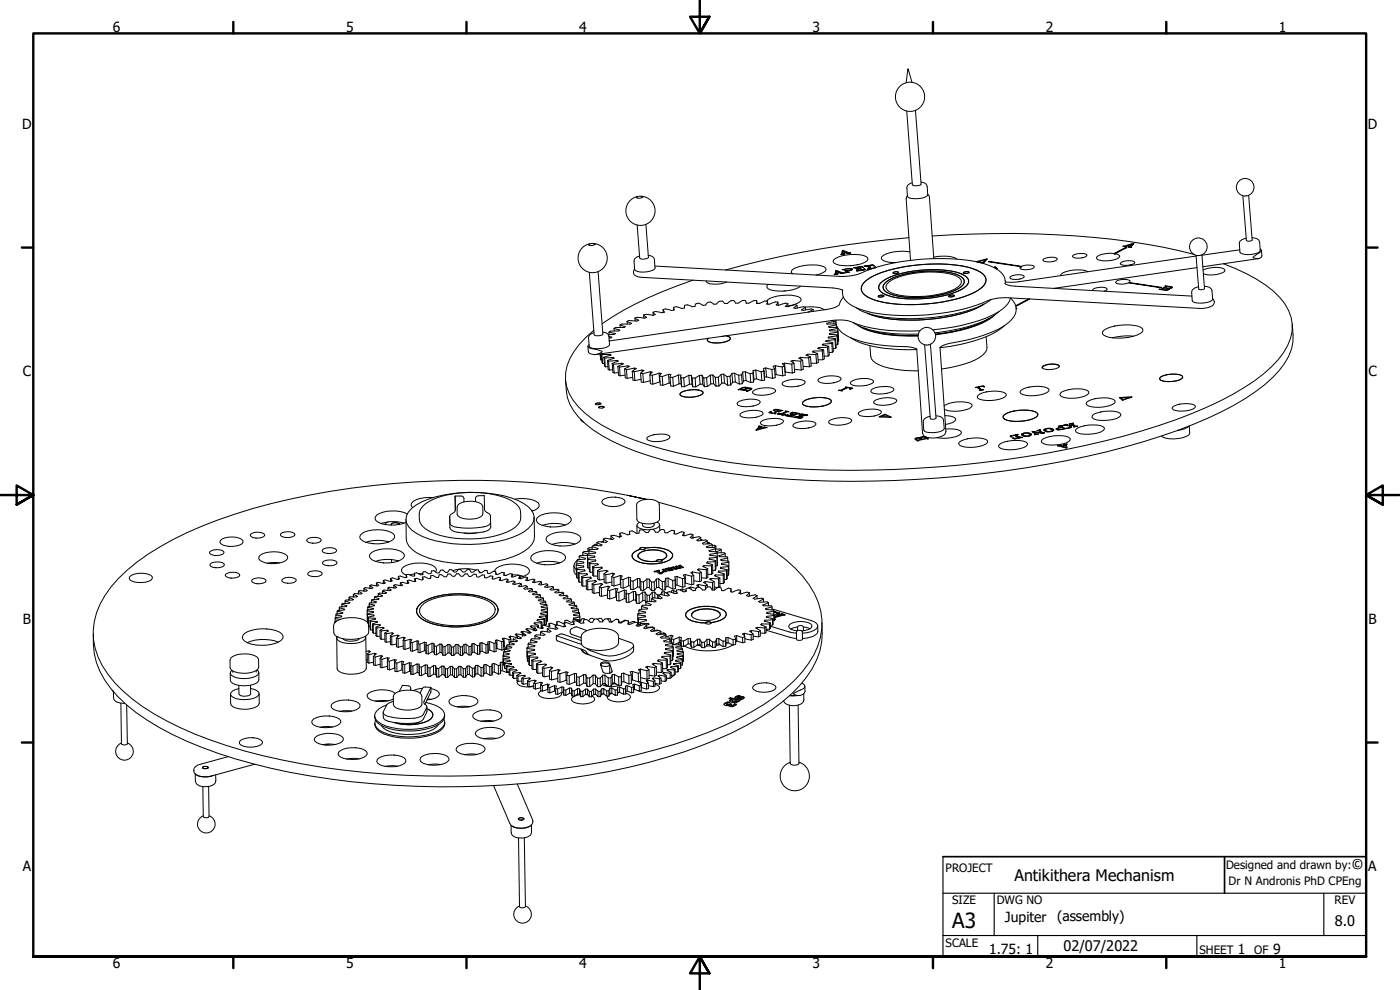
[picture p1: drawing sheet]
<svg xmlns="http://www.w3.org/2000/svg" width="420mm" height="297mm" viewBox="0 0 420 297" stroke-linecap="round" stroke-linejoin="round" font-family="sans-serif">
<defs><g id="words">
<text font-size="6.3" x="285.8" y="278.5">A3</text>
<text font-size="4.8" x="304.5" y="264.4">Antikithera Mechanism</text>
<g font-size="4.4">
<text x="405.6" y="260.8">©</text>
<text x="400.6" y="277.8">8.0</text>
<text x="319.2" y="285.4">02/07/2022</text>
</g>
<g font-size="4.2">
<text x="33.9" y="9.6">6</text>
<text x="103.8" y="9.6">5</text>
<text x="173.9" y="9.6">4</text>
<text x="243.8" y="9.6">3</text>
<text x="313.9" y="9.6">2</text>
<text x="383.8" y="9.6">1</text>
<text x="6.6" y="38.7">D</text>
<text x="410.5" y="38.7">D</text>
<text x="6.8" y="112.9">C</text>
<text x="410.7" y="112.9">C</text>
<text x="6.9" y="187.2">B</text>
<text x="410.7" y="187.2">B</text>
<text x="6.8" y="261.4">A</text>
<text x="410.6" y="261.4">A</text>
<text x="301.6" y="276.6">Jupiter</text>
<text x="317.2" y="276.3">(assembly)</text>
<text x="296.8" y="286.2">1.75: 1</text>
<text x="371.5" y="286.2">1</text>
<text x="382.1" y="286.2">9</text>
<text x="33.9" y="290.5">6</text>
<text x="103.8" y="290.5">5</text>
<text x="173.9" y="290.5">4</text>
<text x="243.8" y="290.5">3</text>
<text x="313.9" y="290.5">2</text>
<text x="383.8" y="290.5">1</text>
</g>
<g font-size="3.5">
<text x="283.8" y="261.7">PROJECT</text>
<text x="368" y="260.8">Designed and drawn by:</text>
<text x="368.7" y="265.5">Dr N Andronis PhD CPEng</text>
<text x="285.8" y="271.3">SIZE</text>
<text x="299.1" y="271.3">DWG NO</text>
<text x="400.5" y="271.3">REV</text>
<text x="283.8" y="284">SCALE</text>
<text x="360" y="286.2">SHEET</text>
<text x="376.4" y="286.2">OF</text>
</g>
</g></defs>
<!-- layer: Visible (ANSI) -->
<g fill="none" stroke="#000" stroke-width=".3">
<path d="M273.7 24.7l-1.2-4.1-.6 4.2M274.7 33.1l1.7 22.1a2.35 2.35 0 0 1-2.6 .2l-1.7-22.1M191 59.3h.1M192.4 58.9a4.4 4.4 0 0 1 3.7 6.4 4.4 4.4 0 0 1-7.4 .6 4.4 4.4 0 0 1 2.7-6.9M192.7 59.1a1.31 1.31 0 0 1-1.7 .2M192.7 59.1h.1M192.7 59.1a1.35 1.35 0 0 0-1.7 .2M272.3 58.7l-.4 1 1.4 18.4h-.3M276.4 54.6a1.8 1.8 0 0 1 1.9 1.4l.1 2.4a2.51 2.51 0 0 1-2.4 1.1 6.2 6.2 0 0 1-3.5-.3l-.2-.3-.1-2.5a1.6 1.6 0 0 1 1.6-1.6M278.4 58.3l.5 .8 1.3 18.5M373.6 58.8a2.64 2.64 0 0 0 2.5-3.6 2.64 2.64 0 0 0-4.3-1 2.64 2.64 0 0 0 .7 4.3l1.1 .3M374.7 58.6l1.1 13.4-1.2 .4-.5-.2-1.1-13.5"/>
<path d="M176.7 73.5h.1M178.1 73.1a4.4 4.4 0 0 1 3.6 6.4 4.4 4.4 0 0 1-7.3 .6 4.4 4.4 0 0 1 2.6-7M178.4 73.3l-1.1 .4-.6-.2M178.4 73.3h.1M178.4 73.3a1.23 1.23 0 0 0-1.7 .2M193.8 67.3l.8 9.9a2.26 2.26 0 0 1-2.6 .2l-.8-9.9M194.5 76.6a1.8 1.8 0 0 1 1.9 1.3l.2 2.5a5.1 5.1 0 0 1-4.5 1.2l-1.4-.4-.2-.3-.2-2.5a1.6 1.6 0 0 1 1.6-1.6M196.6 79.8l55.3 3.1a17.1 17.1 0 0 0 9-2 66.1 66.1 0 0 1 33.2-2.1 11.2 11.2 0 0 1 7.1 3.9l.3 .7 .2 1.7M250.1 78a11.2 11.2 0 0 1 9.9-1l.4 .4 .1 .4a4.3 4.3 0 0 1-3.2 1.6 10.8 10.8 0 0 1-7-.5l-.3-.4zM252.8 75.2l2.5 .7-1.1 .2 .3-.1-.4-.2-1.2 .2v.2h.6l-1.2 .2 .3-.1zM252.8 75.2v.1M252.9 76.2v.1"/>
<path d="M253 75.1v.2M253.4 76.1v.1M254 75.8l-1-.4-.1 .6M254 75.8l-1.1 .1M254.5 76v.1M254.8 76l-1.8-.7h-.2l-.2 1M254.9 75.9v.1M255.1 79.7h.6M255.2 75.8v.1M258.8 79.9l.1 .2M260 79.9l-.2 .1M260 79.8v.2"/>
<path d="M262 79.4l-.2 .2M262 79.6l.3 .2M272.8 71.3a303.4 303.4 0 0 0-55 9.7M273.1 75.6a10.7 10.7 0 0 0-8.6 1.6v.4a3.9 3.9 0 0 0 3.1 1.2h1.3M279.7 70.8a277.1 277.1 0 0 1 69.5 3.4l9.1 2.1M280.2 77.2l2.5-.3a7.5 7.5 0 0 1 4.5 .9M293.3 78.6l1.7 .1M295.8 77.9l-.8 1-1.5-.3v-.1l2.3-.6-.8 1M296.2 77.7l-3.3 .8 2.3 .4 1.1-1.2-.5 .3M296.8 78.4v.2M306.4 80v.2l.2-.1M306.5 79.9l-9.7-1.5-.2 .2 9.8 1.4"/>
<path d="M306.5 79.9l.1 .2-.2-.1M306.5 79.9a5.3 5.3 0 0 1 3.8-.1l.1 .3a4.1 4.1 0 0 1-4.2 .5l.2-.6M313 78a4.2 4.2 0 0 1 4.3-.3 3.7 3.7 0 0 1-4.2 .5zM321.9 76.8a4.7 4.7 0 0 1 4.1-.5l.2 .3a3.8 3.8 0 0 1-4.3 .5zM334.4 76.1l3.8-1.9-3.6 1.9M334.4 76.1l-1.1-.1a6.9 6.9 0 0 0-4.2 1.2v.3a6.4 6.4 0 0 0 6.1 .2l.8-.8-.1-.3-1.3-.5M334.6 76.1v.2l-.2-.1M336.2 79a4.1 4.1 0 0 1 4.4-.3 2.32 2.32 0 0 1-2.3 .9 1.7 1.7 0 0 1-2.1-.6zM337.1 73.8l-.1 .1h1.1l-.6 .1M337.4 73.9h-.3M337.6 73.9l.6-.2 1 .2-.2 .3M337.9 74.2l-3.5 2v-.1"/>
<path d="M337.9 74.4h.1M338.3 73.7l1.5-.5-.5 .7M338.4 73.6l.9 .2M338.7 74l-.2 .1 1.1 .1h-.2M339 74.1l-.3 .1M339.2 73.9l-.2 .3M339.8 73.2l-.6 .7M339.8 73.3l.5-.2-.9 1.1M340.1 73l-2.7 .9M359 76.8l-53.2 7.7-4.1 .1M360.7 76.5l.8 10.1-1.1 .3-.7-.2-.8-10.1M367.2 79.1a43.1 43.1 0 0 1 16.9 10.2 12.4 12.4 0 0 1 1.1 16.5 43.4 43.4 0 0 1-15.3 12.5 163.6 163.6 0 0 1-44.1 15.3 323.5 323.5 0 0 1-106.9 5.2 119 119 0 0 1-35.5-9.7 26.5 26.5 0 0 1-12.6-11 12.3 12.3 0 0 1 1.5-12.6l1.6-2.2 4.3-4.2"/>
<path d="M372.1 75l-11.4 1.6M375.8 71.3a2.18 2.18 0 0 1 2.2 1.4l.2 2.5a2.51 2.51 0 0 1-2.4 1.1 4.4 4.4 0 0 1-3.7-.7l-.2-2.5a1.46 1.46 0 0 1 1.4-1.4l.7-.2M377.7 77.6l-16.7 2.4M378.2 74.7l.3 .3a1.06 1.06 0 0 1-1 1.1l-1.5 1.1M378.6 75.1l.1 1.7a1.36 1.36 0 0 1-1.6 .8l-1.1-.3M178.3 99.8a1.95 1.95 0 0 0-1.7 1.6l.2 2.5a2.5 2.5 0 0 0 2.6 .7 4.1 4.1 0 0 0 3.5-1.2l-.1-2.4M179.5 81.5l1.4 18.7a2.35 2.35 0 0 1-2.6 .2l-1.4-18.7M180.9 99.6a1.8 1.8 0 0 1 1.9 1.4M182.8 99.7l1.9 .4-.3 .2-1.8 .1M182.8 99.7v.7M184.3 98.5l1.7 .5-.3 .3-2.6 .1-.3 .3M184.3 98.5v.8"/>
<path d="M186.1 97.5l1.6 .5-.5 .3h-2.5l-.4 .2M186.1 97.5v.7M188.2 96.4l1.4 .6-.5 .3-2.5-.1-.5 .3M188.2 96.4l.1 .8M190.5 80.7l-.3 .4a1.5 1.5 0 0 0 1.6 2l58.1 3.3 1.9 .3 1.1 .5M190.5 95.4l1.2 .7-.6 .2-2.3-.1-.6 .2M190.5 95.4l.1 .9M193.2 94.5l.9 .7-.6 .2-2.3-.2-.7 .2M193.2 94.5v.9M196 93.7l.6 .7-.6 .2-2.2-.3-.6 .2M196 93.7v.9M199 92.9l.4 .8-.7 .1-2-.3-.7 .2"/>
<path d="M199 92.9l.1 .9M202.2 92.4v.6M205.4 92.4l-.8 .2-1.6-.6-.8 .2 .2 .8-.8 .2-1.8-.5-.8 .2M205.4 92.3v.1M208 84.1a110 110 0 0 0-27.3 13M211.9 84.3a1.87 1.87 0 0 0 2.2 .9 8.3 8.3 0 0 0 4-.6M223.9 91l-.2-.8h-.9l-1.2 .8h-.8l-.5-.8h-.9l-1.1 .8-.8 .1-.8-.8-.8 .1-.8 .8-.9 .1-1-.7-.8 .1-.6 .8-.8 .1-1.2-.6-.9 .1-.3 .8-.8 .1-1.5-.5-.8 .1-.1 .8M223.9 90.8v.2M227.1 90.5l.1 .5M228 91h-.2M230 90.4a8.6 8.6 0 0 1 6.3-1.9 6.8 6.8 0 0 1 3.9 .9l.3 .5a3.1 3.1 0 0 1-2.7 1.7l-1.3 .2M230.3 90.4l-.8-.1-1.7 .8-.7-.1v-.8h-.9l-1.5 .8h-.8"/>
<path d="M230.3 90.4l-.2 .8 .7 .1 1.9-.7 .8 .1M230.3 90.4l.1 .9M230.5 85.3l-.3 .5v.4a3.8 3.8 0 0 0 3.2 1.1 11.1 11.1 0 0 0 6.9-1.4M233.5 90.7l-.5 .8 .7 .1 2-.6 .7 .1M233.5 90.7l.1 .9M235.7 87.3h-.5M236.4 91.1l-.7 .8 .6 .1 2.2-.6 .7 .2M236.4 91.1l.1 .9M237.8 82.2l-.3-.5a2.26 2.26 0 0 1 2.3-1.7 13.2 13.2 0 0 1 7.5 0l.5 .4 .1 .5a3.8 3.8 0 0 1-3 1.6M239.2 91.6l-1 .8 .6 .1 2.3-.5 .6 .2M239.2 91.6l.1 .8M241.7 92.1h2.4a5.3 5.3 0 0 1 3.3 .8"/>
<path d="M241.7 92.2l-1.2 .8 .5 .1 2.5-.4 .5 .2M241.7 92.2l.1 .8M242.6 93.6v.1M244 92.9l-1.4 .7M244 92.9l.1 .6M249 99.3h2.5v.3M249 99.2v.1M249.5 96.2h.5l.2 .2M249.9 96.1v.1M250.1 96.3l.8 .3M250.2 96.4l-2.1 .6 .1 .3 2.6-.1 .2 .2M250.2 96.4l.1 .8"/>
<path d="M250.6 82.3v.1M250.8 81.2l2.5 .7-2.3 .1-.1 .2h.6l-1.1 .2 .2-.1zM250.8 81.2l.2 .1M250.8 81.4l-.1 1M250.9 96a4.6 4.6 0 0 0 2.7 4.4 34.1 34.1 0 0 0 15.7 3.6h2.1a6.4 6.4 0 0 1 3.7 .8M250.9 82.2v.1M251 97.4l-2.3 .6 .1 .2h2.5l.1 .3M251 97.4v.8M251 81.1v.2l1.8 .7M251.4 98.5l.3 3.8M251.4 98.5l-2.4 .5v.3M251.4 82.2h.1"/>
<path d="M251.5 99.6l-2.5 .5M251.5 99.6l.2 2.7M252 81.8l-1 .2M252 81.7l-1-.3v.5M252.5 82v.1M252.7 80.9l2-.4h.8l.4 .3a1.94 1.94 0 0 1-1.8 .5l.3 .4h.5l-1.2 .2 .3-.2-.8-.8zM252.9 86.9a4.5 4.5 0 0 0 3 4.9 38.4 38.4 0 0 0 17.4 2.9 59.5 59.5 0 0 0 24.1-4.8l4.4-.6 58.8 3.3 2.1-.4a1.59 1.59 0 0 0 1.5-2.3l-.3-.3M252.9 81.9v.1M253.1 89.1l-.8 1.1a2.72 2.72 0 0 1-2.8 2.4l-66.7 9.6M253.2 81.9h.1M253.7 80.8l.3 .6M253.7 80.9l-.4 .1"/>
<path d="M254 81.7v.1M254.1 81.3l.3 .5M254.4 81.7v.1M254.7 80.5v.2M254.8 81.6v.1M255.1 81.1l-1.1 .1M255.2 80.5v.2M255.3 80.7l.5 .2M255.3 81.1h-.2M255.4 80.9l-.1 .1M255.4 80.8l-.4-.2-1.3 .2 .4 .6M255.5 80.5v.2"/>
<path d="M255.7 80.6l.1 .2M256.1 96.8a26.7 26.7 0 0 0 13.4 3.4h6.1M256.2 80.3l2.6-.4 .3 .3-.6-.2-1.4 .3 .3 .3 .7-.1-.2-.1 .3-.1 .3 .5-1-.1 .4 .4 1.4-.2-.1-.3h.3l.3 .3-2.7 .5 .3-.2-.7-.9zM257.1 80.3l.4 .5M257.1 80.4h-.4M257.4 80.6v.2M257.4 81.2v.1M257.5 80.7l.3 .5M257.6 97.7a25.4 25.4 0 0 0 12.2 3l5.7 .1M257.9 81.1v.1M258 80.5l.4 .3M258.1 80.5v.1"/>
<path d="M258.2 80.3v.2M258.3 98.1l.2 .2M258.7 98.2l.6 .5M258.9 80.1l.1 .1M258.9 80.1h-.3M259.2 84.9a19.5 19.5 0 0 1 10.1-4.4 51.5 51.5 0 0 1 22-.1 6.9 6.9 0 0 1 4.4 2.7 2.82 2.82 0 0 1-1.4 3.5 35.1 35.1 0 0 1-17 4.7 38.6 38.6 0 0 1-15.8-1.7 3.9 3.9 0 0 1-3.1-3l.2-.8zM259.2 80.8l.4 .1M259.3 80.9v.1M259.3 98.5a36 36 0 0 0 16.2 2.2 41.5 41.5 0 0 1-16-2.2M259.5 80.6v.2M259.8 84.3a24.6 24.6 0 0 1 11.1-4.2 46.9 46.9 0 0 1 21.5 .7 4.8 4.8 0 0 1 3.5 2.9 3.8 3.8 0 0 1-2.4 3.4 40.6 40.6 0 0 1-18 4.3 34.4 34.4 0 0 1-14.9-2.2 2.72 2.72 0 0 1-1.6-4zM260.7 80.6v.2"/>
<path d="M261.2 80.2h-.2l-.5 .6M262.4 80.4h.1M262.5 80.3v.1M262.8 80.1l-.4 .3-1.7 .2 .7-.5-1.4-.3 1.7-.2 .7 .1-.4-.3-2.7 .4 1.7 .4-.8 .6 1.5-.2M262.8 80.1v.2l-.3-.2M262.8 80.1v.1M263.5 88.9l.2-.2a1.44 1.44 0 0 1 1.6 .1l-.2 .2a1.44 1.44 0 0 1-1.6-.1zM264.2 85.1a17 17 0 0 1 9.2-3.7 29.3 29.3 0 0 1 15.7 1.1 1.94 1.94 0 0 1 1.5 1.4 1.94 1.94 0 0 1-.7 2 22.7 22.7 0 0 1-12.3 3.7 27.5 27.5 0 0 1-11.7-1.1 2.53 2.53 0 0 1-2.2-2.7zM264.5 84.7a20.1 20.1 0 0 1 10.1-3.4 32.2 32.2 0 0 1 13.9 .9 2.54 2.54 0 0 1 2.2 2.6 6.1 6.1 0 0 1-3.9 2.9 35.8 35.8 0 0 1-20.3 1 3.1 3.1 0 0 1-2.8-2.5l.2-.8zM265.6 84.9a17.8 17.8 0 0 1 9.5-3.3 25.9 25.9 0 0 1 12.9 1.1l.8 .6 .5 .7a2.52 2.52 0 0 1-1.9 2.8 31 31 0 0 1-20.4 1.3 2.08 2.08 0 0 1-1.9-2.5zM265.9 84.6a26.6 26.6 0 0 1 16.5-3.2 11.5 11.5 0 0 1 6.7 2.2l.3 .6a3.1 3.1 0 0 1-2.5 2.8 32.1 32.1 0 0 1-19.1 1.4 2.98 2.98 0 0 1-2.8-2.4l.3-.7zM266.8 84.6a24.2 24.2 0 0 1 13.9-3 14.4 14.4 0 0 1 7.2 1.8l.5 .6 .1 .7a4.6 4.6 0 0 1-3.2 2.6 28.9 28.9 0 0 1-18 .5l-.8-.6-.5-.6-.1-.6z"/>
<path d="M268 81.9l.2-.2a1.34 1.34 0 0 1 1.5 .1l-.2 .1a1.39 1.39 0 0 1-1.5 0zM276.1 99.3a46.7 46.7 0 0 1-21-2.9l-2.1-.4-2.7 .1-71.4 10.3M284.9 88.7a1.39 1.39 0 0 1 1.5 .1l-.2 .1a1.34 1.34 0 0 1-1.5-.1zM289.1 81.8l.2-.2a1.44 1.44 0 0 1 1.6 .1l-.7 .3zM295.2 91.3a42 42 0 0 1-19.8 4.7h-2.6a31.6 31.6 0 0 1-12.5-2M295.3 91.3a39.5 39.5 0 0 1-17.3 4.6 39.4 39.4 0 0 1-17.8-1.9M296.8 95.6a37.6 37.6 0 0 1-16.1 4.7M296.9 95.5a39 39 0 0 1-16.2 4.8M297.4 95.2l-.5 .6M297.5 89.9a37.2 37.2 0 0 1-17.3 5.3 48.7 48.7 0 0 1-20.9-1.6l-2.4-1.3M297.8 95l-.2 .3M298.3 80.2l.4-.2 .6 .8"/>
<path d="M298.4 94.6a22.6 22.6 0 0 1-10.1 4.5l-7.5 1.3M298.5 80.4l.5 .3M298.6 80.2l.7 .6M298.6 80.2v.2M298.7 80l.1 .2M299.8 93.5a22.9 22.9 0 0 1-10.2 4.7l-4.3 1-4.7 .7M301.4 97.8a28.9 28.9 0 0 1-13.1 5.5l-6.2 1M301.6 85.1a5.5 5.5 0 0 0 3.1 .8l53 2.9M303.3 89.4a4.4 4.4 0 0 1-.5 7.3 37.4 37.4 0 0 1-17.1 6.2 5.8 5.8 0 0 0-3.6 1.4l1.8 25.2a2.15 2.15 0 0 1-2.3 1.7l-1.7 .2a3.8 3.8 0 0 1-2.8-.8l-.2-.7-1.8-25.3M303.3 89.4a8.2 8.2 0 0 1-4.7 4.7 52.9 52.9 0 0 1-18.6 4.9M303.4 82.9l.6-.2a4 4 0 0 1 3.4 .2 2.19 2.19 0 0 1-2.2 .9 1.7 1.7 0 0 1-2.1-.6zM304.9 91.9l4.1-2.2z"/>
<path d="M305 92.5h.2l-.2 .2M308.7 89.7l-3.9 2M326.6 81.5a9.7 9.7 0 0 0-8.2 .8l-.1 .4M328 87.2v-.3a4.9 4.9 0 0 1 4.1-.4l.2 .3-.3 .3-.6 .3M331.3 99a14.3 14.3 0 0 1 11.1-.8l.5 .5 .1 .4a4 4 0 0 1-3.1 1.9 15.1 15.1 0 0 1-8.1-.1l-.7-.4-.3-.5 .1-.4zM335 84.4a4.8 4.8 0 0 1 4.1-.2l-.2 .6 9.7 1.4-9.9-1.3a5.4 5.4 0 0 1-3.7 .1l-.2-.3zM338.9 84.8v.1M348 86.7l-.2 .1a4.7 4.7 0 0 0 2.9 .1l.2-.3 .1 .2M348.4 86.8l-.4 .1M348.7 86.9l.9 .2M349.6 86.3l1.2 .3M349.6 87l.3 .1"/>
<path d="M349.8 85.9l1.7 .1M349.8 85.8h-.2l.4 .2-1.6 .9M349.9 87l.2 .1M350 85.9l-1.6 1M350 86h.2M350.1 86.9h.5M350.6 86.5h.3M350.6 86.8l-.2 .1M350.6 86.7v.2zM350.6 86.7l-1.1-.3-.8 .5M350.9 86.6h.1M350.9 86.6h-.1l.1 .1"/>
<path d="M351 86.4l.3 .1M351.4 86.3l-.1 .1M351.4 86.5h-.1M351.4 86.2h.1M351.5 86.2l-.1 .3zM351.5 86.2l-1.2-.2-.7 .4M351.8 86.1l-.3-.1 .3 .3-1 .3M359.2 80.3l-42.9 6.2M361.1 81.1a8.2 8.2 0 0 1 6.3-.3l.2 .3a2.81 2.81 0 0 1-2.5 1.3 7.3 7.3 0 0 1-4-.3M361.4 85.9a2.08 2.08 0 0 1 2.3 1.3l.2 2.5a4.8 4.8 0 0 1-4.5 1.2l-.8-.1-.8-.6-.2-2.5a1.89 1.89 0 0 1 2.1-1.7M387.8 97.2a15.4 15.4 0 0 1-3.9 14 55.1 55.1 0 0 1-17.4 12.4 201.9 201.9 0 0 1-52.5 15.7 319.9 319.9 0 0 1-94.8 2.8 116.5 116.5 0 0 1-35.5-9.7 26.7 26.7 0 0 1-12.6-11l-.8-2-.6-5.4M176.4 103.9l.2 1.7a2.95 2.95 0 0 0 4.1 0"/>
<path d="M176.8 103.4l-.3 .3 .4 .7 3.8 1M180.2 106.8l-.1-.6 .2 1.8M180.2 106.2l.1 1.8M180.3 108h.3M180.5 106.2l.3 2.8M180.5 106.2l.1 .2M180.6 106.4l.2 2.6M180.8 109h.6M181.2 107.2l.2 2.6 .3 .3M181.2 107.2l.3 .2M181.5 107.4l.2 2.7M182.3 108.1l.2 2.7 .3 .2"/>
<path d="M182.3 108.1l.3 .3M182.5 110l-.8 .1M182.6 108.4l.2 2.6M182.8 101l.8 .1-.2 .3-.6 .1M183.2 106.3l-2.6 .1M183.2 106.6v-.3l.2 .2-2.2 .7M183.7 109.1l.2 2.6 .4 .2M183.7 109.1l.4 .2M183.9 110.9l-1.1 .1M184.1 107.6v-.3l.2 .2-2 .6M184.1 107.3l-2.6 .1M184.1 109.3l.2 2.6"/>
<path d="M185.2 108.1l-2.6 .3M185.3 108.5l-.1-.4 .3 .3-1.8 .7M185.4 109.9l.2 2.7 .5 .2M185.4 109.9l.5 .2M185.6 111.8l-1.3 .1M185.9 110.1l.2 2.7M186.6 109l-2.5 .3M186.7 109.3l-.1-.3 .5 .2-1.7 .7M187.5 110.7l.2 2.7 .5 .1M187.5 110.7l.5 .2M187.6 112.6l-1.5 .2M188 110.9l.2 2.6"/>
<path d="M188.4 110.1v-.3l.5 .1-1.4 .8M188.4 109.8l-2.5 .3M189.7 111.4l.2 2.6 .6 .2M189.7 111.4l.6 .1M189.9 113.2l-1.7 .3M190.3 111.5l.2 2.7M190.4 110.4l-2.4 .5M190.5 110.9l-.1-.5 .6 .2-1.3 .8M192.2 112l.2 2.6 .7 .2M192.2 112l.7 .1M192.4 113.8l-1.9 .4M192.7 111l-2.4 .5"/>
<path d="M192.7 111.6v-.6l.6 .2-1.1 .8M192.9 112.1l.2 2.7M195 112.5l.2 2.6 .7 .2M195 112.5l.7 .1M195.1 111.5l-2.2 .6M195.2 114.2l-2.1 .6M195.2 112.3l-.1-.8 .6 .2-.7 .8M195.7 112.6l.2 2.7M197.8 112l-2.1 .6M198 112.9l.5-.9h-.7l.2 2.6M198 112.9l.2 2.6 .7 .1M198 112.9l.8 .1"/>
<path d="M198 114.6l-2.1 .7M198 114.6h.1M198.8 113l.1 2.6M200.6 112.3l-1.8 .7M200.8 114.9l-1.9 .7M200.8 114.9l.5 .1M201.1 113.2l.2-.9h-.7l.2 2.6M201.1 113.2l.2 2.6 .8 .1M201.1 113.2h.8M201.9 113.2l.2 2.7M203.6 112.5l-1.7 .7M203.8 115.1l-1.7 .8"/>
<path d="M203.8 115.1l.7 .1M204.1 118a7.4 7.4 0 0 1 6.8-.5l.1 .4a6.4 6.4 0 0 1-6 1.1l-1-.6zM204.3 117.9a7.2 7.2 0 0 1 6.7-.3 1.89 1.89 0 0 1-2.1 1.4 7.1 7.1 0 0 1-4.7-.4l-.2-.3zM204.3 113.1l.3 2.9M204.5 115.7l.1 .3M204.6 116h.8M205.2 113.4h-.9l.1-.8-.8-.1 .2 2.6M205.2 113.4l.2 2.6M206.7 112.6l-1.5 .8M206.9 115.3l-1.5 .7M206.9 115.3h.8M207.5 112.7l.2 2.6 .2 .8"/>
<path d="M207.7 113.4l-.2-.8h-.8l.2 2.7M207.7 113.4h.9M207.7 113.4l.2 2.7M207.9 116.1h.9M208.6 113.4l.2 2.7M209.9 112.6l-1.3 .8M210.1 115.3l-1.3 .8M210.1 115.3l-.2-2.7h.8l.2 2.7M210.1 115.3h.8M210.7 112.6l.5 .8M210.9 115.3l.5 .7M211.2 113.4l.2 2.6"/>
<path d="M212 113.4h-.8M212 113.4l.3 2.6M212.3 116h-.9M213.1 112.6l-1.1 .8M213.3 115.2l-1 .8M214 112.5l.7 .7M214.2 115.1l.7 .8M214.2 115.1l-.2-2.6-.9 .1 .2 2.6M214.2 115.1l-.9 .1M214.7 113.2l.2 2.7M215.6 113.2h-.9M215.6 113.2l.2 2.6"/>
<path d="M215.8 115.8l-.9 .1M216.4 112.3l-.8 .9M216.6 115l-.8 .8M217.2 112.3l1 .7M217.4 100.8l-.8 .2M217.4 114.9l1 .7M217.4 114.9l-.2-2.6h-.8l.2 2.7M217.4 114.9l-.8 .1M217.8 100.7l.8 .3 .6 .6a3.3 3.3 0 0 1-2.7 1.2 6.1 6.1 0 0 1-4.2-.6v-.3l.3-.4M218.2 113l.2 2.6M219.1 112.9l-.9 .1M219.1 112.9l.2 2.6"/>
<path d="M219.3 115.5l-.9 .1M219.7 112l-.6 .9M219.9 114.7l-.6 .8M220.5 112l1.2 .6M220.7 114.6l1.2 .6M220.7 114.6l-.2-2.6h-.8l.2 2.7M220.7 114.6l-.8 .1M221.4 117l2-.8 2.2 .5-1.4 .7h-.2l.3-.2zM221.7 112.6l.2 2.6M222.2 116.8l-.2 .1M222.5 112.5l-.8 .1M222.5 112.5l.3 2.6"/>
<path d="M222.7 116.4v.1M222.8 115.1l-.9 .1M222.9 111.6l-.4 .9M223.1 114.3l-.3 .8M223.1 116.2v.2M223.2 116.9l-1-.2v.2l1 .2M223.4 116.2v.1M223.7 111.5l1.4 .6M223.8 116.4h.1M223.8 116.2l.3 .2M223.9 116.7v-.1l-.7 .5 .9-.5 1.2 .1-.1 .3-.7 .1 .1 .2-1.2-.2v-.1l1.1 .1M223.9 114.2l1.4 .6"/>
<path d="M223.9 114.2l-.2-2.7-.8 .1 .2 2.7M223.9 116.7l-.1-.3-.5-.1-1.1 .4M223.9 114.2l-.8 .1M223.9 116.5v.1M224.1 116.2l.1 .3M224.2 116.5v.1M224.3 116.4h.1M224.3 117.2v.2M224.4 116.4v.2M224.6 116.4l.1 .1M225 116.6h.1M225 116.4l.5 .3"/>
<path d="M225.1 112.1l.2 2.7M225.3 116.7l-.1 .1M225.4 116.5l.2 .1M226 112v-.8l.8-.2 .2 2.7M226 112l-.9 .1M226 112l.1 2.6M226 117.3a7.9 7.9 0 0 1 6.4-.6l.3 .4a1.93 1.93 0 0 1-2.1 1.3 7.5 7.5 0 0 1-4.6-.3l-.2-.4zM226.1 111.3v3.3M226.1 114.6l-.8 .2M226.8 111l1.6 .5M227 113.7l1.6 .5M227 113.7l-.7 .1"/>
<path d="M228.4 111.5l.9-.1-.2-.8 .7-.2 .2 2.7M228.4 111.5l.2 2.7M229.3 111.2l.1 2.8M229.4 114l-.8 .2M229.4 113.8v.2M229.8 110.4l1.8 .5M230 113.1l1.9 .4M230 113.1l-.6 .1M231.6 110.9l.3 2.6M232.5 110.7l-.5-.8 .7-.2 .2 2.7M232.5 110.7l.2 2.6-.8 .2M232.5 110.7l-.9 .2"/>
<path d="M232.7 109.7l2 .4M232.9 112.4l2 .4M232.9 112.4l-.3 .1M234.7 110.1l.2 2.7M234.9 114.8a7.2 7.2 0 0 1 6.7-.3 1.89 1.89 0 0 1-2.1 1.4 7.1 7.1 0 0 1-4.6-.4l-.2-.4zM235.5 109.9l-.7-.7 .7-.2 .2 2.6M235.5 109l2.1 .2M235.5 109.9l.2 2.7-.8 .2M235.5 109.9l-.8 .2M235.6 111.6h.1M235.7 111.6l2.1 .3M237.6 109.2l.2 2.7"/>
<path d="M238 108.1l2.3 .3M238 108.8v-.7l-.6 .3 .9 .6M238.3 109l.2 2.7-.7 .2M238.3 109l-.7 .2M238.4 110.8l2.1 .2M240.3 108.4l.2 2.6M240.3 107.2l2.4 .2M240.4 107.8l-.1-.6-.6 .3 1.2 .6M240.9 108.1l.2 2.7-.6 .2M240.9 108.1l-.6 .3M241 109.9l1.9 .2M242.4 106.3l2.5 .1"/>
<path d="M242.4 106.8v-.5l-.5 .2 1.3 .6M242.7 107.4l.2 2.7M243.2 107.1l.3 2.7-.6 .3M243.2 107.1l-.5 .3M243.4 109h1.7M244.3 105.7l-.1-.4-.4 .3 1.6 .5M244.9 106.4l.2 2.6M245.4 106.1l.2 2.6-.5 .3M245.4 106.1l-.5 .3M245.7 113.7a7.2 7.2 0 0 1 6.7-.2 1.89 1.89 0 0 1-2.1 1.3 7.1 7.1 0 0 1-4.7-.3l-.2-.4zM245.8 104.6v-.3l-.4 .2 1.8 .5M246.8 105.3h-2.6"/>
<path d="M246.8 105.3l.2 2.6M247 107.9l-1.5 .1M247.1 103.5v-.3l-.3 .3 1.9 .4M247.2 105l.2 2.6-.4 .3M247.2 105l-.4 .3M248 102.5v-.3l-.2 .2 2.1 .4M248.3 104.2l-2.5 .1M248.3 104.2l.2 2.6M248.5 106.8l-1.2 .1M248.7 101.4v-.3l-.2 .3 2.2 .2M248.7 103.9l.2 2.6-.4 .3M248.7 103.9l-.4 .3"/>
<path d="M249 100.3v-.2l-.1 .2 2.4 .2M249.6 103.1l-2.5 .1M249.6 103.1l.2 2.6M249.8 105.7l-1 .1M249.9 102.8l.2 2.6-.3 .3M249.9 102.8l-.3 .3M250.6 101.9l-2.6 .3M250.6 101.9l.2 2.6M250.7 101.6l.3 2.7-.2 .2M250.7 101.6l-.1 .3M250.8 104.5l-.8 .1M251.2 100.8l-2.5 .3"/>
<path d="M251.2 100.8l.2 2.6M251.3 100.5l.1 2.9M251.3 100.5l-.1 .3M251.4 103.4l-.5 .1M251.7 102.3h-.3M251.7 117.1h.5l1.8-.9h-.3l.1-.1 2.1 .3-.9 .4 .4-.3-1-.2-1.8 .9h.3l-.2 .1zM251.8 117l.1 .2M252.2 117.1v.1M252.6 117.2v.1M253.8 116.1l.1 .1M254 116.3h.3M254 116.2l-1.7 1"/>
<path d="M255.2 101.3a28.2 28.2 0 0 0 13.7 3.5l6.2 .1M255.4 114.5a7.2 7.2 0 0 1 6.7-.2v.4a7.5 7.5 0 0 1-6.7 .6l-.2-.4zM255.4 116.5l-.2 .3M255.4 116.5l.3 .1M261.1 103.7l.2 3.2a3.8 3.8 0 0 0 2.8 2.7 31.4 31.4 0 0 0 11.5 1.7M261.5 117a7.8 7.8 0 0 1 6.4-.6l.4 .3a1.93 1.93 0 0 1-2.2 1.3 7.4 7.4 0 0 1-4.6-.3l-.2-.4zM279.2 103.3l1.7 22.2-.6 .3-1.1-.2-1.7-22.2M292.7 116.2l2.4-.4 .4 .3-.7-.2-1.2 .2 1.1 .9h.5l-1.2 .2 .3-.2-1.1-.8zM293.5 118.7a9.7 9.7 0 0 1 8-.8l.5 .3v.4a8 8 0 0 1-7 1.4l-1.5-.5-.2-.4zM293.6 116.2l-.3 .1M293.6 116.1l1 .9M294.3 117v.1"/>
<path d="M294.7 117h.1M295.1 115.9l.3 .2M295.1 115.9l-.2 .1M295.1 115.8v.1M295.1 116.9v.1M296 101l.2 3.3a4 4 0 0 1-2.4 3 32.5 32.5 0 0 1-11.2 3.4M306.3 117.2a9.7 9.7 0 0 1 8.1-.8l.4 .4v.4a8 8 0 0 1-7 1.4l-1.5-.5-.2-.4zM313 109.8a5.4 5.4 0 0 1 4.9 0 1.84 1.84 0 0 1-2 1 4.7 4.7 0 0 1-3.1-.3l-.1-.3zM317.9 110a4.2 4.2 0 0 0-5.1 .4M318.3 118a9.7 9.7 0 0 1 8-.8l.4 .3 .1 .5a8.2 8.2 0 0 1-7 1.4l-1.5-.6-.2-.4zM335.9 119.3l3.8-.1-2.9 .9zM336.5 119.3l2.6-.1v.2"/>
<path d="M336.5 119.4l-.4 .1M339.1 119.3h.2M339.1 119.2l-2 .7M339.6 119.1l.1 .1M340.2 100.9l-2.5-.1-3.8 .6M348.1 113.4a7.4 7.4 0 0 1 6.7-.6l.2 .3a5.4 5.4 0 0 1-5 1.4l-1.6-.4-.4-.3zM348.1 113.4a7.2 7.2 0 0 1 6.7-.6l.2 .4a5.9 5.9 0 0 1-5.1 1.3l-1.6-.4-.3-.4zM174.3 125.8l.8 .9M178.8 121.1l.9-.2 .7 .2-1.1 .3-.7-.1zM179.7 122.1l1-.2 .7 .2a1.31 1.31 0 0 1-1.8 .1zM180.3 121.2a1.3 1.3 0 0 0-1.7 .1M181.4 122.2a1.44 1.44 0 0 0-1.7 .1"/>
<path d="M194.1 131.4a7.5 7.5 0 0 1 6.8-.6l.2 .3a3.2 3.2 0 0 1-2.7 1.3 5.7 5.7 0 0 1-4.3-.6zM221.4 120.7a8.2 8.2 0 0 1 6.4-.5l.3 .3a1.93 1.93 0 0 1-2.1 1.3 7.4 7.4 0 0 1-4.6-.3l-.2-.4zM222.2 124.1a7.9 7.9 0 0 1 6.4-.6l.4 .4v.3a7.5 7.5 0 0 1-6.8 .6l-.2-.3zM227.7 127.9l1 .1-.7 .3 1 .1 .6-.1-.4-.1 .1-.1 1 .2-3.5 .8 1.1-1.1zM227.8 127.8v.2M227.9 128l-.9 1.1M227.9 128l.3 .1M228 128.3v.1M228.4 126.5a7.8 7.8 0 0 1 6.3-.6l.4 .4a1.93 1.93 0 0 1-2.1 1.3 7.4 7.4 0 0 1-4.7-.4l-.1-.3zM228.8 128.6l-.8-.3-.6 .6M228.9 128.6l-1.5 .4M229 128.4v.2"/>
<path d="M229.3 128.1v.1M229.6 128.3h.1M230.7 123.8l.6-.4 .2 .1-.4 .3 1.4 .2 .1-.5 1.7-.3-1.4-.2-.9 .1 .9-.3 2.1 .4-2 .3-.2 .7zM231.1 123.8l.1 .1M231.3 123.4v.2M231.3 123.6l-.4 .3M232.6 123.5v.1M232.9 123l1.6 .3M232.9 122.8v.1M232.9 123.6h-.3l-.1 .4M233.4 124.1l.5-.1-.1 .2a2.96 2.96 0 0 0 2.2-.7l-.4-.1 1.2 .1h-.5l-1.5 .8h1l-.6 .2h-.7l.3-.4-1.1 .3zM233.4 124.1l.1 .1 .2-.1"/>
<path d="M233.5 124.2l-.1 .1M233.7 123.9l.1 .5v-.2M233.8 124.4h.1M233.9 124.2v.1M234.3 124.2v.1M234.3 123.2v.1M234.6 124.3v.1l.2-.1M234.6 124.4l-.1 .1M234.7 124v.1M234.8 124.3l.1 .3v-.2M234.8 124.1v.2M235 124.4v.1"/>
<path d="M235.4 124.4v.1M235.6 124.3v.1M235.6 124.7l.7-.3h.3l-.5 .3 1.2 .2 .8-.4-1.1 .1 .9-.5 .2 .1-.4 .2h.6l.8-.4-1.1-.2-.9 .2 .7-.3 2.2 .4-2.4 .9h.4l-.2 .1zM235.8 123.3v.1M236.1 124.7v.1M236.2 123.6l-.2-.1-1.2 .6M236.3 124.4l-.4 .3M237.3 124.9v.1M237.6 124.4h.1M237.6 125v.1M237.8 123.7v.2M237.8 123.9h-.2"/>
<path d="M237.8 123.9h.1M237.9 124.1v.2M238.1 124.5l-.7 .5M238.1 127.3a7.9 7.9 0 0 1 6.4-.6l.4 .4a1.93 1.93 0 0 1-2.2 1.3 7.5 7.5 0 0 1-4.6-.4l-.2-.3zM238.2 125.2l3.7-.7-1.3-.2-.9 .2 .8-.4 1.9 .4-3.6 .7 1.3 .2 .9-.2-.8 .3zM238.3 124.4v.2M238.7 125.3h.1M238.8 125.2v.1M239.1 124v.2l-1 .4M239.1 124.1h.3M240.1 125.4v.1M240.5 124.1l-.2 .3"/>
<path d="M240.5 124.3v.1M240.5 125.5h-.3M240.7 125.2v.1M241.1 120.5a9.7 9.7 0 0 1 8.1-.6l.3 .4a2.24 2.24 0 0 1-2.4 1.5 8.3 8.3 0 0 1-6.2-.5l-.1-.4zM241.2 120.4a9.7 9.7 0 0 1 8.1-.4l.2 .3a2.86 2.86 0 0 1-2.7 1.6 7.8 7.8 0 0 1-5.9-.7l-.1-.4zM242 124.6l-.1 .1M248.9 126.3a8.2 8.2 0 0 1 6.4-.6l.3 .4a1.93 1.93 0 0 1-2.1 1.3 7.5 7.5 0 0 1-4.7-.4l-.1-.4zM257.8 123.7a7.8 7.8 0 0 1 6.3-.6l.4 .4v.4a7.4 7.4 0 0 1-6.8 .5l-.1-.3zM262.4 120.3a7.2 7.2 0 0 1 6.7-.3 1.89 1.89 0 0 1-2.1 1.4 7.1 7.1 0 0 1-4.7-.4l-.1-.3zM263.8 125.1l1.8-.8 1.9 .9zM264.5 125.1l2.5 .1M264.5 125l1.1-.6 1.7 .8"/>
<path d="M265.6 124.4h.1M265.6 124.4l-1.5 .7M265.6 124.3v.1M274.7 131.5l1.4-.1 .8-.4a1.94 1.94 0 0 1 1.7 .7l-.4-.1-2.8 .7-.7-.5zM274.7 131.5v.2l.3-.1M274.7 131.7v.1M274.9 131.8a1.01 1.01 0 0 1 1.6 .1M275 131.4l.1 .2M275.3 131.3v.2M275.3 132.1l-.4-.3 .4 .4M275.5 132.2v.1M275.7 131.3v.2"/>
<path d="M276 131.3v.2M276.1 131.4v.1M276.1 131.3h.3M276.4 131.3l.8-.2 .9 .5M276.4 131.3v.2M276.4 131.1l.1 .2M276.5 131.8l-1.2 .3 .2 .1M276.7 131.8l-.3-.3 .3 .4M276.9 131v.2M277.2 131l.1 .1M277.5 131v.2M277.9 131.1l-.2 .2"/>
<path d="M277.9 131.3l.6 .4M278 131.5l-1.2 .4M280.9 124.8a2.05 2.05 0 0 1 2.3 1.3l.2 2.5a4.8 4.8 0 0 1-4.6 1.2l-.8-.1-.8-.6-.1-2.5a1.89 1.89 0 0 1 2-1.7M283.3 121.8a9.8 9.8 0 0 1 8-.7l.4 .3a1.81 1.81 0 0 1-1.9 1.6 9.9 9.9 0 0 1-6.4-.2M283.5 124.7a4.2 4.2 0 0 1 3.3 .9v.4a4.2 4.2 0 0 1-3.1 1.4M283.8 128.7a7.1 7.1 0 0 1 4.6 .8l.1 .4a6.1 6.1 0 0 1-5.1 1.6l-2.2-.2M287.9 132.7a10.2 10.2 0 0 1 8.1-.8l.4 .4v.4a8.2 8.2 0 0 1-7 1.4l-1.4-.6-.3-.4zM299.8 133.5a9.7 9.7 0 0 1 8.1-.8l.5 .3v.4a8.2 8.2 0 0 1-7 1.4l-1.5-.5-.2-.4zM301.4 124.5a11.7 11.7 0 0 1 9.8-.6l.3 .4a2.68 2.68 0 0 1-2.6 1.7l-1.3 .3a8.5 8.5 0 0 1-6.5-.9l-.1-.4zM301.5 124.4a12.5 12.5 0 0 1 9.3-.8l.5 .4 .2 .4a3.3 3.3 0 0 1-2.9 1.7 11.3 11.3 0 0 1-7.2-.4l-.3-.4v-.5zM303.1 130.8l2.5-.5-.5 .7 1.9 .2-2.5 .5-.6-.3 .8 .2 1.6-.3-1.5-.3 .5-.5-1.7 .3v.3h-.2zM303.2 130.9l.4-.1v.3"/>
<path d="M304 131.4l.5 .3M304.7 131.6v.1M305.1 131v.1M305.5 130.5l-.6 .6M306.3 131.3h.2M306.3 131.3h.1M306.6 130.2a2.42 2.42 0 0 1 2.9 .2 2.34 2.34 0 0 1-2.9 0zM306.6 130.2v.2M306.8 130.1v.1M307 130.3l.1 .4M307.1 130.2l-.5 .3M307.1 130.5l.2 .3"/>
<path d="M307.2 129.9v.2M307.3 130.6l.3 .3M307.6 129.9v.1M307.6 130.8l.2 .1M307.6 130.9h.1M307.8 130.8l.4 .1M308.1 129.8v.1M308.2 130.8l.3 .1M308.5 130l1 .5M308.5 130a1 1 0 0 0-1.5 .5l.6 .4M308.5 130.8h.2M308.5 130l.6 .5"/>
<path d="M308.6 129.9v.1M308.7 130.8h.2M308.9 129.9v.2M308.9 130.7l.2-.2v.2M309.1 130.5l-.1 .3M309.2 130.1v.1M309.5 130.2v.2M309.7 129.5l3 .4-1-.8h-.6l1.1-.2 .1 .1-.4 .1 1.2 .8h.5l-.8 .1-2.6-.4 .9 .7 .6-.1-1.1 .3 .3-.2zM309.9 129.4l-.1 .2 .4 .1M310.2 129.6l.9 .8M310.9 130.3v.1M311.1 130.3v.1"/>
<path d="M311.6 130.2v.1M311.9 129.2h-.2M311.9 129.1l1.1 .9M312.2 128.9v.1M312.7 132a9.7 9.7 0 0 1 8.1-.8l.4 .4v.4a7.4 7.4 0 0 1-5.9 1.5 2.94 2.94 0 0 1-2.8-1.1zM312.7 129.9v.1M313.1 129.9v.1M313.3 128.9a2.42 2.42 0 0 1 3 .2 2.39 2.39 0 0 1-3-.1zM313.3 128.9v.2M313.4 129.8l.1 .1M313.5 128.8l-.2 .3M313.8 129.1l-.1-.1 .1 .3"/>
<path d="M313.8 128.8l-.3 .1M313.9 129.3l-.1-.2 .2 .3M313.9 128.6v.1M314.2 128.6h.1M314.3 129.4l-.4-.1 .4 .3 .2-.2M314.8 128.5v.1M314.9 129.5l-.3 .1M315.2 128.7l.5 .2 .1 .5v-.3M315.2 129.4l-.3 .2M315.2 128.7h-1.1l-.4 .3M315.3 128.5l-.1 .2M315.5 129.4l-.3 .1"/>
<path d="M315.6 128.6v.1h-.3M315.6 128.7l.4 .2v-.2M315.6 129.3l-.1 .2M315.8 129.2l-.2 .2M315.8 129.4h-.1M316.1 128.8l.1 .2-.2-.1M316.2 129v.1M317 128.6v.2l.4-.2M317.1 128.6v.1M317.4 133.8l1-.3 .2 .1-.4 .1 .4 .1 1.2-.2-.1-.2h-.6l1.2-.1h-.3l.2 1.1h-.2zM317.5 128.4v.2M317.5 128.8l.3 .2"/>
<path d="M317.6 127.9l1.2-.3 .1 .1-.4 .1 1.1 .8h.5l-1.8 .3h-1.1l-.3-.1 .2-.2 1.5-.4-.5-.3zM317.8 128.8l.1 .2M317.9 128.8l.3 .1M318.2 133.7l.4 .3v-.2M318.2 133.8h-.3M318.4 133.5v.1M318.5 127.8l1 .9M318.5 127.8l-.3 .1M318.6 128.2v.1M318.8 127.6v.1M318.8 134h-.2M318.8 133.9l1.1 .3"/>
<path d="M319.1 127.6l1.1-.3 .1 .1-.3 .1 1.5 .2 .3-.2-.4-.3h-.6l1.3-.3-.3 .2 1.1 .8h.5l-1.2 .2 .3-.1-.6-.4-.9 .7h.5l-1 .2-.2-.1 1.1-.6zM319.2 128.6a1.68 1.68 0 0 0-1.8 0l.1 .4-.1-.3M319.2 128.7l-1 .1M319.6 128.6h.1M319.7 127.6h.3M319.8 133.6l-1 .3v.2l1.2 .3-.2-.7M320 127.5v.1M320 133.3l.2 1.1M320 133.4l-.3 .1M320 128.5v.1M320.2 127.3v.2M320.2 133.2v.1"/>
<path d="M320.7 128.3v.1M321 128.3v.1M321.4 128.2v.1M321.5 127.7l-.7 .7M321.8 127.1l1 .9M321.8 127.2h-.4M321.8 127.5l-.2 .3M322.1 126.9v.2M322.5 128v.1M322.9 128.8a9.7 9.7 0 0 1 8.1-.8l.4 .4v.4a7.2 7.2 0 0 1-5.8 1.5 2.83 2.83 0 0 1-2.9-1.1zM322.9 127.9v.1M323.3 127.8v.1"/>
<path d="M326.1 120.7a10.1 10.1 0 0 1 8.1-.8l.4 .4v.4a8 8 0 0 1-6.9 1.4l-1.5-.6-.2-.4zM327.9 124.7a9.7 9.7 0 0 1 8.1-.8l.3 .3a1.88 1.88 0 0 1-2 1.6l-1.2 .2a8.8 8.8 0 0 1-5.2-.5l-.2-.4zM337.1 120l-.6-.7 .6 .7M351.8 122.2a7.5 7.5 0 0 1 6.8-.5l.2 .3a3.1 3.1 0 0 1-2.7 1.3 5.8 5.8 0 0 1-4.3-.7zM356.8 127.9a5.4 5.4 0 0 1-3.4 1.2M356.9 127.8l.1 2.1a2.49 2.49 0 0 1-2.3 1.5 7.7 7.7 0 0 1-6.1-.6M116.5 156.6l-1.1 .7M120 157.3a2 2 0 0 0-2.7 0l.1 .3M121.3 157a11.7 11.7 0 0 0-7 .1M122.2 154.2a10.4 10.4 0 0 0-9.1 .3l-.5 .6v.5a3.5 3.5 0 0 0 2.9 1.8 11.4 11.4 0 0 0 6.3-.7M123.5 152.6a23 23 0 0 1 12-4.4 40.3 40.3 0 0 1 20 2 8.3 8.3 0 0 1 4.6 3.9 3.8 3.8 0 0 1-1.5 4.4 22.7 22.7 0 0 1-12 4.4 39.3 39.3 0 0 1-20-2 7 7 0 0 1-4.8-5l.2-1.1 .6-1.1zM127 151.8a19 19 0 0 1 11-3.9 28.4 28.4 0 0 1 15.6 2.4 4.7 4.7 0 0 1 2.8 4.4 4.7 4.7 0 0 1-2.9 4.3 31.4 31.4 0 0 1-24.7 .4 4.7 4.7 0 0 1-1.8-7.6z"/>
<path d="M130 149.3a8.6 8.6 0 0 0-6.3 1.4l-.3 .5v.6l.4 .5M135 155v2a2.21 2.21 0 0 0 2.2 1.2 19.5 19.5 0 0 0 9.5-.6l.5-.9M135 155v3.2a2 2 0 0 0 2.3 1.5 18.3 18.3 0 0 0 9.3-.6l.6-.7v-1.7M136.6 148.9l.1 4.2M136.6 148.9l1.7-.1a.8 .8 0 0 1 .9 .8v1M136.6 148.9l.1 4.2a1.79 1.79 0 0 1-1.4 1.2l-.3 .7M137.5 151.4a6.9 6.9 0 0 1 7-.1l.4 .8v2.1a2.64 2.64 0 0 1-2.6 1.5 6.5 6.5 0 0 1-4.9-.9 3.6 3.6 0 0 1 .1-3.4zM142.7 150.5v-1a.8 .8 0 0 1 .9-.8h1.7l.1 4.2 .4 .7a1.82 1.82 0 0 1 1.4 1.2v1.9M143.1 159.9l-1.9 .2-2-.2M154.5 149.8a9.6 9.6 0 0 1 7 1l.3 .6a2.1 2.1 0 0 1-2.1 2M159.5 153.1l.6 .1M160.3 155.3l.1 5.8a5.4 5.4 0 0 1-3 4.2 35.8 35.8 0 0 1-21.6 3.6 23.4 23.4 0 0 1-12.1-4l-1-1-.6-1.1-.2-1.1-.1-5.8"/>
<path d="M161.1 155.5a8.8 8.8 0 0 1 8.1-1.3l1.8 .9 .4 .5a2.16 2.16 0 0 1-2.2 2.1 10.5 10.5 0 0 1-7.5-.5l-.7-1.1zM169.7 157.6a11.1 11.1 0 0 0-6.9 0M180.9 150a6.6 6.6 0 0 1 6.5 0l.2 .4a2.41 2.41 0 0 1-2.5 1.5 5.4 5.4 0 0 1-4.4-1l-.1-.5zM188.3 148.6l5.8 1.2a252 252 0 0 0-118.2 2.8 106.9 106.9 0 0 0-34.8 16.1 33 33 0 0 0-12.1 15.2 19.3 19.3 0 0 0 3.4 18.4 50.1 50.1 0 0 0 17.6 14 140.5 140.5 0 0 0 40.3 12.8 256.4 256.4 0 0 0 101-2.7 127.7 127.7 0 0 0 37.9-15 41.9 41.9 0 0 0 15-14.9 19.3 19.3 0 0 0-1.4-21 47.4 47.4 0 0 0-16.9-14.2 123 123 0 0 0-28.3-10.6M188.9 159.7v.7M191.1 157.6l.1 2.4M191.4 150.7a5.7 5.7 0 0 1 6.1 0l.4 .7 .1 4.4a4 4 0 0 1-4.5 1.3 2.25 2.25 0 0 1-2.4-1.2v-4.4zM191.9 156.7l-.7 .8a1.76 1.76 0 0 0 1.9 1.4h2M196.3 157v.6a2.42 2.42 0 0 1-3.5 0v-.6M197.2 156.7l.8 .7a1.94 1.94 0 0 1-2 1.4M198 157.5v1.7M202.4 159.5v.7"/>
<path d="M205.3 159.7l-.5 .9 .6 .2 1.9-.6 .6 .2M205.3 159.7l-.7-.2-1.7 .8-.6-.2 .1-.9-.8-.1-1.4 .8-.6-.1-.4-.9h-.7l-1.1 .8h-.7l-.7-.9h-.8l-.6 1h-.8l-1-.9-.8 .1-.2 1h-.7l-1.4-.7-.8 .1 .1 .9-.6 .2-1.7-.7-.7 .2M205.3 159.7v1M38.9 173a5.9 5.9 0 0 1 6.8 0v.5a3.3 3.3 0 0 1-3 1.3 5.2 5.2 0 0 1-3.7-.8l-.2-.5zM62.9 165.6a3.9 3.9 0 0 1 4.2-.1l.1 .3a3.4 3.4 0 0 1-4.3 .1zM63.1 169.2a3.9 3.9 0 0 1 4.1-.1l.2 .4a3.4 3.4 0 0 1-4.4 .1zM66.1 162.2a5.8 5.8 0 0 1 6.8 0v.5a3.3 3.3 0 0 1-3 1.2 5.5 5.5 0 0 1-3.7-.8l-.2-.4zM67.7 172.3a3.8 3.8 0 0 1 4.1 0l.2 .3a3.4 3.4 0 0 1-4.4 .1zM75.2 160.3a3.7 3.7 0 0 1 4.1 0l.2 .3a3.3 3.3 0 0 1-4.4 .1zM75.6 174a3.8 3.8 0 0 1 4.2 0v.3a2.98 2.98 0 0 1-3.4 .7l-.6-.3-.3-.3zM78 166.7a7.8 7.8 0 0 1 8.1 0l.3 .5a2.59 2.59 0 0 1-2.7 1.7 6.3 6.3 0 0 1-6-1.2v-.5zM83.9 168.9l-1.2-.1-2.6 .2"/>
<path d="M84.2 160.2a3.9 3.9 0 0 1 4.2-.1l.1 .4a3.4 3.4 0 0 1-4.3 .1zM84.7 173.9a3.7 3.7 0 0 1 4.1-.1l.1 .4a3.3 3.3 0 0 1-4.4 0zM92.2 161.9a3.9 3.9 0 0 1 4.1-.1l.1 .4a3.4 3.4 0 0 1-4.4 0zM92.5 171.9a3.9 3.9 0 0 1 4.1-.1l.1 .4a3.4 3.4 0 0 1-4.4 .1zM96.8 165a3.8 3.8 0 0 1 4.1-.1l.1 .4a2.98 2.98 0 0 1-3.4 .6l-.7-.2-.2-.4zM96.9 168.6a4 4 0 0 1 4.1 0l.1 .3a3.4 3.4 0 0 1-4.3 .1zM106 179.1v-.8l1.3 .6-.3 .2h-2l-.3 .2M107.6 178.2v-.8l1.1 .6-.4 .3-1.9-.2-.4 .2M108.2 160.6a8.6 8.6 0 0 1 8-1.3l1.8 .8 .4 .6a2.16 2.16 0 0 1-2.2 2.1 10.6 10.6 0 0 1-7.4-.6l-.6-.5-.3-.6zM109.2 177.3v-.8l1 .7-.3 .2-2-.2-.3 .2M109.2 176.5l.4-.2 1.9 .3 .4-.2-.9-.7v.8M111 175.7l.5-.2 1.7 .3 .5-.1-.8-.8 .1 .9"/>
<path d="M111 166.3a8.7 8.7 0 0 1 8.1-1.3 2.13 2.13 0 0 1 2.2 2 6.8 6.8 0 0 1-6.2 1.9 5.7 5.7 0 0 1-4-1.5l-.2-.5zM112.4 179.9v-.8l1.4 .5-.2 .3h-2l-.1 .3M112.9 174.9l.6-.2 1.7 .4 .5-.2-.7-.7 .1 .9M113.5 178.9v-.7l1.3 .6-.3 .2-1.9-.1-.2 .2M114.9 178v-.7l1.1 .6-.3 .2-1.9-.1-.3 .2M115 174.2l.6-.2 1.6 .5 .5-.2-.5-.7v.8M116.2 162.5l.3 .2M116.4 176.4l.4-.2 1.8 .3 .4-.2-.8-.7v.8M116.5 177.2l-.1-.8 1 .6-.3 .2-1.9-.2-.3 .3M116.7 162.6a11.7 11.7 0 0 0-6.9 .1M117.2 173.6l.6-.2 1.5 .5 .6-.2-.4-.7v.8M117.5 167.9v.9"/>
<path d="M118.2 175.6l.5-.2 1.7 .4 .4-.2-.7-.7v.8M119.3 168.2l.1 .2M119.5 173l.6-.2 1.5 .5 .5-.1-.2-.8v.9M119.6 168.3a11.5 11.5 0 0 0-6.9 .1M120.1 174.9l.5-.2 1.7 .4M122.3 174.2l.4 .7-.4 .2zM122.3 174.2l.5-.1 1.5 .4 .5-.1-.3-.8v.9M124.4 172.2l-1.4 .3M124.4 172.3v.5M125.6 172.1l1.3 .1M126.8 173.3l.1 .6M126.9 172.2v.2"/>
<path d="M129.2 173.3v.2M130.8 171.6l.2-.5a2.55 2.55 0 0 0-2.6-1.9 9.3 9.3 0 0 0-7.7 1.3l-.2 .6 .1 .5 1.3 1M142.8 171.1a12 12 0 0 0-6.9 .1M143.8 171.5l.5 .3M145.5 173v.3M146.3 171.9v.1M147.9 172.9l-.7-.1-1.2 .6-.5-.1-.1-.7-.6-.1-1.1 .7-.6-.1-.2-.8h-.7l-.9 .7h-.6l-.4-.8h-.6l-.8 .7h-.6l-.6-.7h-.7l-.6 .7h-.6l-.7-.7h-.7l-.4 .8-.6 .1-.9-.7-.7 .1-.2 .7-.6 .1-1.1-.6h-.6l-.1 .8-.5 .1-1.2-.6-.7 .1 .2 .8-.6 .1-1.3-.5-.6 .1M147.9 172.9l-.2 .8 .6 .1 1.3-.6 .6 .1M147.9 172.9v.8M148.4 171.4a3.1 3.1 0 0 1 2.7-1.9 10.4 10.4 0 0 1 7.2 .8l.5 .5 .1 .6a3.2 3.2 0 0 1-2.8 1.8M148.8 172.3h.1M148.8 171.9v.4"/>
<path d="M151.3 171.9v.8M152 172.6l-.5 .1M152.4 173.8l-.5-.1-1.5 .5-.5-.1 .3-.8v.9M153.8 172.2l-.7-.1-1.3 .6-.6-.1 .1-.8-.6-.1-1.3 .7-.6-.1v-.8l-.7-.1-1.1 .7-.7-.1-.1-.8-.7-.1-1 .8-.6-.1-.3-.8h-.7l-.9 .7h-.6l-.5-.8h-.6l-.9 .7h-.6l-.6-.8-.7 .1-.6 .7h-.6l-.7-.7h-.7l-.5 .8h-.7l-.8-.7-.7 .1-.4 .8h-.6l-1-.7-.7 .1-.2 .8-.6 .1-1.1-.7-.6 .1-.1 .8-.6 .1-1.2-.6-.7 .1 .1 .8-.6 .1-1.3-.6-.7 .1M153.8 172.5l3.3 .4M154.5 174.5l-.5-.2-1.6 .4-.5-.1 .5-.8v.9M156.1 172.7l-.6-.1-1.5 .5-.5-.1 .3-.8v.9M156.5 175.2l-.5-.2-1.7 .4-.5-.2 .7-.7 .1 .8M158.2 175.9l-.4-.2-1.8 .4-.4-.2 .9-.7v.8M158.2 176.7v-.8l-1 .7 .4 .2 1.8-.2 .4 .2M158.3 173.3l-.5-.2-1.6 .5-.5-.1 .4-.8v.9M159.5 166.8a9.1 9.1 0 0 1 9.8-.4l.4 .6a2.1 2.1 0 0 1-2.1 2 9.4 9.4 0 0 1-8.1-1l-.2-.6z"/>
<path d="M159.8 177.5v-.7l-1.2 .6 .3 .2 1.9-.2 .3 .3M160.5 173.9l-.5-.1-1.7 .4-.5-.1 .5-.8 .1 .9M161.1 178.4v-.7l-1.3 .6 .3 .2 1.9-.1 .2 .2M162.3 179.3l-.1-.7-1.4 .5 .2 .3h1.9l.2 .2M162.5 174.6l-.5-.2-1.7 .4-.5-.1 .7-.8v.9M164 161.2a9.2 9.2 0 0 1 9.9-.4l.4 .6v.5a4.3 4.3 0 0 1-3.4 1.8 8.1 8.1 0 0 1-6.9-1.4l-.1-.5zM164.4 175.4l-.4-.2-1.9 .3-.4-.2 .8-.7v.8M164.4 176.2v-.8l-1 .7 .5 .2 1.8-.3 .4 .2M166.2 176.9l-.1-.7-1 .7 .3 .2 1.9-.3 .4 .2M167.7 177.8v-.8l-1.2 .7 .4 .2 1.9-.2 .4 .2M168 168.9l-2.2-.4a10.5 10.5 0 0 0-4.7 .5M169.2 178.7v-.8l-1.4 .6 .3 .3 2-.2 .3 .3"/>
<path d="M170.4 179.6v-.7l-1.4 .6 .2 .2 2-.1 .3 .3M172.2 169.7l.1 2.1 .8 .8M172.6 163.3a11.2 11.2 0 0 0-6.9 .1M172.9 169.6l2.2 .2M172.9 169.6l.2 2.5M173 170.5l.2 2.9M173 170.5l.1 .3M173.1 168.3a1.54 1.54 0 0 0-.2 2.6M173.1 168.3l2.1 .3v.3l-2.3 .3v.4M173.1 170.8l2.3 .2M173.1 170.8l.1 2.6M173.1 168.3v.9"/>
<path d="M173.2 173.4l.4 .1M173.6 171.8v2.6l.2 .3M173.6 171.8l.2 .3M173.8 172.1h2.3M173.8 172.1v2.6M173.8 167l1.9 .5-.1 .3-2.3 .1-.2 .4M173.8 167v.9M173.8 174.7h.8M174.5 173l.1 2.6 .3 .3M174.5 173l.4 .3M174.9 173.3v2.6M174.9 166.4l-.2 .3"/>
<path d="M174.9 165.8l1.5 .5M174.9 165.8v.9M175.1 169.8l.1 .3-2.2 .4M175.1 169.8v.3M175.4 171l.2 .3-2 .5M175.4 171v.3M175.9 174.2l.1 2.5 .4 .3M175.9 174.2l.5 .2M176 175.8l-1.1 .1M176.1 172.1l.2 .3-1.8 .6M176.1 172.1v.4M176.3 166.7h-2.2l-.3 .3"/>
<path d="M176.3 166.6l2.2 .3v.3l-2.2 .3M176.3 166.6l.1 2.5M176.3 167.5l.1 2.9M176.3 167.5l.1 .3M176.4 174.4v2.6M176.4 166.2l-.1 .4M176.4 167.8l2.3 .2M176.4 167.8v2.6l.5 .1M176.4 164.6l.6 .3M176.4 164.6v.9M176.7 165.3l2.1 .4-.2 .3-2.2 .2M176.7 165.5h-1.4l-.4 .3"/>
<path d="M176.7 165.3l.1 .9M176.8 168.8l.1 2.6 .2 .3M176.8 168.8l.2 .3M177 169.1h2.4M177 169.1l.1 2.6h.7M177.2 173.2l-2.3 .1M177.2 173.2l.3 .3-1.6 .7M177.2 173.2v.4M177.7 164l1.8 .6-.2 .2-2.3 .1-.3 .4M177.7 164.4l-.8-.1-.5 .3M177.7 175.2l.1 2.6 .5 .2M177.7 175.2l.5 .3"/>
<path d="M177.7 164v.9M177.8 176.9l-1.4 .1M177.8 170l.1 2.6 .3 .3M177.8 170l.4 .3M178.2 170.3v2.6l1.2-.1M178.2 175.5l.1 2.5M178.3 163.5l.2 .2M178.3 163.5v.2M178.6 174.2l-2.2 .2M178.6 174.2l.4 .2-1.3 .8M178.6 174.2v.5M178.7 168l.1 .3-2 .5"/>
<path d="M178.7 168v.3M179.2 162.8l1.5 .7-.4 .3-2.3-.1-.3 .3M179.2 163.3l-.9 .2M179.2 162.8v.9M179.3 171.2l.1 2.5 .4 .3M179.3 171.2l.5 .2M179.4 169.1l.2 .3-1.8 .6M179.4 169.1v.4M179.8 171.4v2.6l1.5-.2M179.9 177.7l-1.6 .3M179.9 176.2v2.5l.6 .2M179.9 176.2l.6 .2"/>
<path d="M180.4 175.1l-2.2 .4M180.4 175.1l.5 .2-1 .9M180.4 175.1v.6M180.5 170.2l-2.3 .1M180.5 170.2l.3 .2-1.5 .8M180.5 176.4v2.5M180.5 170.2v.4M181.1 161.7l1.2 .8-.5 .3-2.2-.3-.4 .3M181.1 162.4l-.5 .2M181.1 161.7v1M181.3 172.2v2.5l.6 .3M181.3 172.2l.5 .2"/>
<path d="M181.8 172.4l.1 2.6 1.7-.4M182 171.1l-2.2 .3M182 171.1l.5 .3-1.2 .8M182 171.1v.5M182.3 178.5l-1.8 .4M182.3 177v2.5l.7 .2M182.3 177l.7 .2M182.5 175.9l-2 .5M182.5 175.9l.5 .2-.7 .9M182.5 175.9v.8M183 177.2v2.5M183.4 160.8l.8 .9-.5 .2-2.1-.4-.5 .2"/>
<path d="M183.4 161.7h-.3M183.4 160.8v1M183.6 173v2.6l.7 .2M183.6 173l.6 .3M183.9 172l-2.1 .4M183.9 172l.5 .2-.8 .8M183.9 172v.7M184.2 173.3l.1 2.5M184.8 176.6l-1.8 .6M184.8 176.6l.6 .1-.4 .9M184.8 176.6v2.5M184.8 179.1l-1.8 .6"/>
<path d="M184.8 179.1h.2M185 177.6v2.6l.8 .1M185 177.6l.7 .1M185.7 177.7l.1 2.6M185.8 161.1h.1M186 160l.5 .9-.6 .2-1.9-.5-.6 .2M186 160l.1 1.1M186.1 161l-.3 .1M186.1 172.7l-1.9 .6M186.1 172.7l.6 .1-.4 1M186.1 172.7l.2 2.6M186.2 175.2l-1.9 .6"/>
<path d="M186.3 173.8v2.5l.7 .2M186.3 173.8l.7 .1M187 173.9v2.6M187.4 177.1l-1.7 .6M187.4 177.1l.6 .1-.1 .9 .8 .1M187.4 179.6l-1.6 .7M187.4 179.6l.5 .1M187.4 177.1v2.5M187.9 177.8l.1 2.9M188.6 173.2l-1.6 .7M188.6 173.2l.7 .1-.1 1M188.6 173.2l.1 2.6h.5"/>
<path d="M188.7 175.8l-1.7 .7M188.7 178.2v2.5M189.2 173.9l.1 2.9-.1-2.5M189.2 174.3l.8 .1M189.3 176.8l.7 .1M190 174.4v2.5M190.1 177.4l-1.4 .8M190.1 177.4l.7 .1M190.1 177.4v2.6M190.1 180l-1.4 .7M190.1 180l.7 .1M190.8 177.5l.2 .9"/>
<path d="M190.8 177.5v2.6M191 178.4l.1 2.6M191 178.4l.8 .1M191.3 173.6l-1.3 .8M191.3 173.6v2.5l.8 .1-.1-2.6M191.3 173.6h.7M191.3 176.1l-1.3 .8M191.5 166.8v.4M191.8 178.5v2.5M191.9 166a7.9 7.9 0 0 1 8 .1l.3 .6-.2 .5-1.4 .8 .2 .3a1.34 1.34 0 0 1-1.7 .1 5.6 5.6 0 0 1-5.7-1.4l.1-.6zM192 164.7a1.13 1.13 0 0 1 1.7 0M192 173.6l.3 1"/>
<path d="M192.1 176.2l.3 .9M192.3 174.6l.1 2.5M192.3 174.6h.8M192.4 177.1l.8 .1M192.9 177.7l-1.1 .8M192.9 177.7h.7M192.9 177.7v2.5M193.1 174.6l.1 2.6M193.6 177.7l.6 .9M193.6 177.7v2.5M193.6 164.5l-.1 .3h-1.4M193.6 164.5a10.7 10.7 0 0 1 7.7 1.1l.5 .6a2 2 0 0 1-1.8 2.3 12.9 12.9 0 0 1-9.4-.4l-.9-1.1a2.52 2.52 0 0 1 2.4-2.2"/>
<path d="M193.6 164.5a1.4 1.4 0 0 0-1.7 .1l.2 .2M193.6 164.5h.1M194.1 173.7l-1 .9M194.1 173.7l.1 2.6h.7v-2.5M194.1 173.7l.8 .1M194.2 176.3l-1 .9M194.2 178.6v1.9M194.2 178.6h.7M194.9 173.8l.6 .9M194.9 176.3l.7 .9M194.9 178.6l.1 1.9M195.5 174.7l.1 2.5"/>
<path d="M195.6 179.6l1.3 .8-.4 .2-2.3-.2-.4 .3M195.6 177.2h.8M195.6 179.6v.9M195.7 177.7l-.8 .9M195.7 177.7l.1 1.8M196.3 171.4l1.5-.3 .2 .2-.5 .1 .7 .5h.7l-.9 .3-1-.7-.5 .1zM196.3 174.6l.1 2.6M196.3 174.6l-.8 .1M196.5 177.7l.9 .8M196.5 177.7h-.8M196.5 177.7v1.7M197 173.7l-.7 .9"/>
<path d="M197 176.3l-.6 .9M197.1 168.4h.1M197.4 178.5v1M197.5 171.4l.7 .6 .5-.1M197.7 173.7l1.1 .8M197.7 173.7v2.5l-.7 .1v-2.6M197.7 178.6l1 .8-.5 .2-2.1-.2-.5 .2M197.7 173.7h-.7M197.7 178.6v1M197.7 176.2l1.1 .9M197.8 171.1v.2M197.8 171.3l-1.4 .3"/>
<path d="M197.9 178.5h-.5M198.2 171.9v.1M198.5 172.1v.1M198.6 168a1.55 1.55 0 0 0-1.6 .2l.1 .2M198.6 168l.8-.4 .5-.4 .2-.5a2.73 2.73 0 0 0-2.7-1.6 6.4 6.4 0 0 0-5.8 1.3 1.74 1.74 0 0 0 1.8 1.8l1.2 .2h2.5M198.6 168v.1M198.7 171.7v.2M198.7 177.6v.8M198.7 170.9l.6-.1 .9 .6-1.1 .3-.3-.2 .5-.2zM198.8 168.3a1.23 1.23 0 0 0-1.8 0M198.8 174.5v2.6M198.8 171.5h.1"/>
<path d="M199.3 170.8l-.4 .2M199.3 170.9l.7 .6M199.3 171.3l-.4 .3M199.3 177.5l.1 1.1M199.5 174.4l.1 2.6M199.5 174.4l-.7 .1M199.6 177l-.8 .1M199.8 173.5l-.3 .9M199.9 176.1l-.3 .9M200.1 166.7v.3M200.2 170.5l.1 .3M200.2 177.7l.7 .9-.6 .2-2-.4-.6 .2"/>
<path d="M200.2 170.7l-.4 .1M200.2 177.7v.2M200.3 170.6l.9-.3 .4 .3-.8 .4M200.3 170.6h-.7l1.1 .7 1.4-.3-.3-.2-1 .2M200.3 170.6v.2M200.4 178.3l-1.1-.8-.6 .1-.5 .8M200.4 170.7l.5-.2 .1 .2M200.5 173.4l1.4 .7M200.5 173.4v2.6l-.6 .1-.1-2.6M200.5 173.4l-.7 .1M200.5 176l1.4 .7M200.6 170.8l-.2-.1 .3 .3"/>
<path d="M200.8 171h.1M200.8 171l.2 .2 .4-.1 .4-.3 .1 .2M201 170.7l-.4 .1 .1 .2 .3-.1M201.1 170.7l-.1 .2v-.2M201.5 177.7v-.4l.7-.1 .9 .5M201.5 177.4v.3M201.5 170.2l.6-.1 1 .4h.1l-.6-.5 .5-.2 1 .5 .2-.1-.7-.5 .6-.1 .9 .7-2.5 .5zM201.6 170.7l-.6-.2-.7 .3M201.9 174.1v2.6M202.1 170.2l.7 .5 .4-.2M202.1 170.2l-.4 .1M202.1 170.1v.1"/>
<path d="M202.2 177.2v.8M202.6 173.8l.1 2.8-.1-2.5M202.6 174.1h-.7M202.7 176.6l-.8 .1M202.7 170.1l.4-.1 .7 .5 .5-.3M202.8 170.5v.2M203 177.1l.7-.2 1.5 .7 .7-.1M203 177.1l.3 .9-.7 .1-1.7-.6-.7 .2M203 177.1v.1M203.1 169.8v.2M203.2 173l-.7 .1 .1 1M203.2 173l1.7 .6"/>
<path d="M203.2 173v2.5l-.5 .1M203.2 175.5l1.7 .7M203.8 169.8l.4-.1 .7 .6M203.8 170.3v.2M204.2 169.6v.1M204.3 177.1l-.1-.2 .7-.2 1 .5v.3M204.9 176.7v.7M204.9 173.6v2.6M205.5 173.5l.1 2.5-.7 .2M205.5 173.5l-.6 .1M205.7 172.4l-.6 .1 .4 1M205.7 172.4l1.9 .5"/>
<path d="M205.7 172.4l-.1 2.5M205.7 174.9l1.9 .6M207.3 176.1l-.5 .2 .1 .2M207.3 176.1l1.6 .5M207.3 176.1v.7M207.6 172.9v2.6M207.9 171.6l-.6 .2 .9 .9M207.9 171.6l2.1 .4M207.9 171.6v.7M207.9 160.4l-.8 .9 .5 .2 2.2-.5 .5 .3M207.9 160.4l.1 .9M208 161.2v.1"/>
<path d="M208 161.3v.1M208.2 172.7v2.5l-.6 .3M208.2 172.7l-.6 .2M209.6 175.4l-.5 .2 .6 .6M209.6 175.4l2.1 .4M209.6 175.4v.7M209.7 170.7l-.4 .2 1.2 .8M209.7 170.7l2.3 .2M209.7 170.7l.1 .5M210 172v2.5l-1.8-.3M210.3 161.3l-1.2 .8 .4 .2 2.3-.3 .4 .3M210.3 161.9l.3 .1"/>
<path d="M210.3 161.3v.9M210.5 171.7v2.6l-.5 .2M210.5 171.7l-.5 .3M210.6 162l-.1 .2M210.6 162v.2M211.2 169.7l-.3 .3 1.5 .6M211.2 169.7l2.3 .1M211.2 169.7v.4M211.7 174.5l-.5 .2 1.1 .8M211.7 174.5l2.1 .3M211.7 174.5v.5M211.7 175.8v1"/>
<path d="M212 170.9v2.6l-1.5-.2M212.2 162.3l-1.4 .7 .3 .3 2.3-.2 .3 .3M212.2 162.3l.1 .9M212.3 162.7l.6 .2M212.3 175.5v.6M212.3 175.5l-.6 .3M212.3 168.6l-.2 .3 1.8 .5M212.3 168.6v.3M212.4 170.6v2.6l-.4 .3M212.4 170.6l-.4 .3M212.9 162.9l-.3 .2M212.9 162.9v.2"/>
<path d="M212.9 167.5l-.1 .3 2 .4M212.9 167.5v.3M213.1 166.6l2.2 .3-.1 .3M213.1 166.5v.1M213.4 173.6l-.4 .2 1.3 .7M213.4 173.6l2.2 .1M213.4 173.6v.4M213.5 169.8l.1 2.5h-1.2M213.7 163.4l-1.7 .7 .2 .2h2.3l.3 .4M213.7 163.7l.7-.1 .4 .3M213.7 163.4v.9M213.8 174.8l.1 2.2"/>
<path d="M213.9 169.4v2.6l-.3 .3M213.9 169.4l-.4 .4M214.3 176.2l1.1 .1M214.3 174.5l.1 2.5M214.3 174.5l-.5 .3M214.6 168.5l-2.3 .1M214.6 168.5l.1 2.6h-.8M214.7 172.5l-.3 .2 1.6 .7M214.7 172.5h2.3M214.7 172.5v.4M214.8 164.7l-2 .5 .1 .2 2.2 .2 .1 .3M214.8 164.8l1.3-.1 .4 .3"/>
<path d="M214.8 164.7v.9M214.8 168.2v2.6l-.1 .3M214.8 168.2l-.2 .3M214.8 163.9l-.7 .4M214.8 163.9v.8M215.2 167.2l-2.3 .3M215.2 167.2v2.6h-.4M215.2 165.9l2.2-.1 .2 .3M215.2 165.9l-2.1 .4v.3M215.2 165.9v3.9M215.7 171.4l-.2 .2 1.8 .6M215.7 171.4v.3"/>
<path d="M216 175.1h1.1M216 173.4l.1 2.6-.4 .2-.1-2.5M216 173.4l-.4 .3M216.3 170.2l-.1 .3 2 .5M216.3 170.2v.3M216.5 165l-1.5 .6M216.5 165v.8M216.5 177.2l-.2-.9-.8-.1-1.1 .8h-.7l-.6-.9h-.8l-.8 .9h-.7l-.9-.8h-.8l-.4 1h-.7l-1.2-.8-.8 .2-.1 .9M216.5 177.1v.1M217 172.5l.1 2.6M217.3 172.2l.1 2.6-.3 .3M217.3 172.2l-.3 .3"/>
<path d="M217.6 166.1l-1.9 .6 .2 .3 2.3 .1 .2 .3M217.6 166.1v.9M218 171.3l-2.3 .1M218 171.3l.1 2.5M218.1 173.8l-.8 .1M218.2 171l.1 2.5-.2 .3M218.2 171l-.2 .3M218.4 167.4l-2.1 .5 .1 .3 2.3 .2v.3M218.4 167.4v.9M218.6 170l-2.3 .2M218.6 170l.1 2.5M218.7 172.5l-.5 .1"/>
<path d="M218.7 169.7v2.8M218.7 169.7l-.1 .3M218.7 171.3h.1M218.7 168.7l-2.2 .3v.3l2.2 .4M218.7 168.7v2.6M219.4 176.8v.8M222.2 177.1l-.5 .9 .6 .2M222.2 177.1l-.6-.1-1.7 .7-.7-.2 .2-.9-.8-.1-1.4 .7h-.7M222.2 177.1l.1 1.1M224.9 177.8l-.9 .9 .6 .2 2.1-.4 .5 .2M224.9 177.8l-.7-.1-1.9 .5M224.9 177.8v1"/>
<path d="M227.2 178.7l-1.2 .8 .5 .3 2.2-.3 .5 .2M227.2 178.7v.9M229.2 179.7l-1.5 .8 .3 .2 2.3-.1 .3 .3M229.2 179.7v.9M69.4 197.3a7.6 7.6 0 0 1 7.8-.1l.4 .8v2.2a2.69 2.69 0 0 1-2.5 1.6 7 7 0 0 1-5.8-1l-.3-.5v-2.2zM73.5 190a12.2 12.2 0 0 1 10.4-.4l.7 .6 .3 .6a2.38 2.38 0 0 1-2.2 2.2 12.4 12.4 0 0 1-9.3-.6l-.5-.6-.2-.6 .2-.6zM83.6 192.7a13 13 0 0 0-9.4 .1M100.5 186.4v.3M100.6 186.7a9.3 9.3 0 0 1 9.5-.2 3.7 3.7 0 0 1 .4 3.7 7.8 7.8 0 0 1-6.4 1.6 5.2 5.2 0 0 1-3.8-1.4 3.7 3.7 0 0 1 .3-3.7zM100.8 185.3v-.8l1.8 .3-.1 .3-1.9 .2v.3M101 191v.2M101.1 186.3l-.6 .1 .1 .3"/>
<path d="M101.1 191h.1M101.2 184.2v-.8l1.7 .4-.1 .3-1.9 .1-.1 .3M101.8 183.1v-.7l1.7 .4-.2 .2-2 .2-.1 .2M102.1 185.8l-1.5-.2v.8M102.6 182.1v-.8l1.5 .5-.1 .2-2 .1-.2 .3M103.6 181l-.1-.7 1.5 .5-.2 .2h-2l-.2 .3M104.7 180v-.7l1.4 .6-.3 .2-2-.1-.3 .3M107.9 191.5a4.4 4.4 0 0 1-5 .1M109.7 190.9l.1 .5a3.5 3.5 0 0 1-3.1 1.6 8.2 8.2 0 0 1-5.3-.9l-.4-.6 .1-.5M109.8 191.2l.1 9.3a2.63 2.63 0 0 1-2.5 1.6 7.4 7.4 0 0 1-6.1-1l-.1-.5-.2-9.2M110.2 197.9l-.3 .1M110.2 196.2l.5 .2"/>
<path d="M110.2 185.9h.1M110.2 184.1l.1 .2M110.4 183v-.8l1.7 .4v.2l-1.9 .2v.3M110.4 186.9l.1 .1M110.5 185.2l.1 .2M110.6 187.9l.1 .1M110.7 188h.3M110.7 195.7v-.4l.5 .2-1 .7v2.5l.5 .3M110.7 195.3l-.8 .1M110.8 181.9v-.7l1.6 .4-.1 .2-1.9 .2v.2M111 186.2l.2 .2M111.3 189h.5"/>
<path d="M111.5 180.9v-.7l1.5 .4-.2 .2-1.9 .1-.1 .3M111.8 187.2l.2 .2M112 183.8v-.3v.3M112 183.5l-1.8-.2v2.6M112 183.8l-1.8 .3 .1 2.7M112.1 197l.5 .1M112.1 190h.7M112.1 198.7l-1.4 .3M112.1 184.8v-.3l.1 .3-1.7 .4v2M112.1 184.5l-1.8-.2v2.5M112.4 196l-1.7 .4v2.6M112.5 196.5l-.1-.5 .5 .2-.8 .8v2.5l.5 .2"/>
<path d="M112.5 185.8v-.3l.1 .2-1.6 .5 .3 2.8M112.5 185.5l-1.9-.1 .1 2.6M112.8 188.2l.3 .2M113.1 186.7v-.2l.2 .2-1.5 .5v2.6l.3 .2M113.1 186.5l-1.9-.1 .1 2.6M114 187.7v-.3l.2 .2-1.4 .6v2.5l.3 .3M114 187.4h-2l.1 2.6M114 190.9l-.9 .1M114 189.1l.4 .2M114.1 197.6v2.6l.5 .1M114.1 197.6l.5 .2M114.1 199.3l-1.5 .4"/>
<path d="M114.3 197.3v-.6l.5 .2-.7 .7M114.3 196.7l-1.7 .4v2.6M115 188.6v-.4l.3 .3-1.3 .6 .1 2.5 .3 .2M115 188.2l-1.9 .2v2.6M115.5 189.9l.4 .2M115.5 191.8h-1.1M116.2 189.5v-.4l.4 .2-1.1 .6v2.6l.4 .2M116.2 189.1l-1.8 .2v2.5M116.2 199.9l-1.6 .4M116.2 198.3l.6 .1M116.3 198.1v-.8l.5 .2-.6 .8 .1 2.5 .5 .2M116.3 197.3l-1.7 .5v2.5"/>
<path d="M117.1 190.7l.5 .3M117.2 192.5l-1.3 .2M117.7 190.3v-.4l.4 .2-1 .6 .1 2.6 .4 .2M117.7 189.9l-1.8 .2v2.6M118.4 197.9l-1.6 .5v2.6M118.5 198.8l.6 .2M119 191.5l.5 .1M119 193.2l-1.4 .3M119.3 191.1v-.5l.5 .1-.8 .8v2.5l.5 .2M119.3 190.6l-1.7 .4v2.5M120.6 198.4l-1.5 .6v2.5M120.9 199.3l.6 .1"/>
<path d="M121 192.1l.5 .2M121 193.8l-1.5 .4M121.1 191.9v-.7l.5 .2-.6 .7v2.6l.5 .1M121.1 191.2l-1.6 .4v2.6M122.9 198.8l-1.4 .6v2.6M123.1 191.8l-1.6 .5v2.5M123.1 194.3v-2.5l.5 .1-.5 .8 .1 2.6 .5 .1M123.1 192.7l.6 .1M123.2 194.4l-1.7 .4M123.3 199.7v2.6M123.3 199.8h.6M125.1 192.3l-1.4 .5v2.6"/>
<path d="M125.2 199.2l-1.3 .6 .1 2.6M125.2 194.8l-.1-2.5 .6 .1-.3 .8 .1 2.5 .6 .1M125.4 193.2l.6 .1M125.5 194.9l-1.8 .5M125.6 181.7a14.9 14.9 0 0 1 9.7-3.4 21.8 21.8 0 0 1 12.8 2.4 2.6 2.6 0 0 1 .4 4.3 19.2 19.2 0 0 1-12.5 3.1 16.2 16.2 0 0 1-10.1-2.9 2.37 2.37 0 0 1-.3-3.5zM125.8 199.7l.1 2.9M126 181.3a18.4 18.4 0 0 1 12.3-3.1 16.5 16.5 0 0 1 10.2 2.8 2.55 2.55 0 0 1-.5 4.4 23.5 23.5 0 0 1-17 2.1 8.6 8.6 0 0 1-5.9-3.5l-.1-.9 .3-.9zM126.5 181.8a14.2 14.2 0 0 1 9.2-3.2 18.6 18.6 0 0 1 12 2.5 2.4 2.4 0 0 1-.5 4.2 22.5 22.5 0 0 1-19.4 .6 2.6 2.6 0 0 1-1.3-4.1zM127.3 192.7l-1.3 .6 .1 2.5M127.4 195.2l-.1-2.5 .6 .1v3.3M127.6 199.5l-1.2 .7 .1 2.5M127.8 195.3l-.4-.1-1.3 .6"/>
<path d="M127.8 193.3l.1 2.8M127.8 193.5l.7 .1M127.9 196.1l.6 .1M128.2 199.6l.2 3.3M129.6 193l-1.1 .6v2.6M129.7 195.6l-.1-2.6 .6 .1 .2 3.3M130.1 199.7l-1.1 .7 .1 2.6M130.2 193.2l.2 3.2M130.3 195.6h-.6l-1.2 .6M130.3 193.8l.7 .1M130.4 196.4l.6 .1M130.7 199.8l.3 .8 .1 2.5"/>
<path d="M131 196.5l1-.7h.6l.3 .8M132 193.2l-1 .7v2.6M132 195.8v-2.6l.6 .1v2.5M132.6 199.8l-.9 .8v2.5M132.6 193.3l.3 .7v2.6M132.9 196.6h.7M132.9 194h.7M133.2 199.9l.5 .7v2.6M133.6 196.6l.9-.7h.5l.6 .8M134.4 193.4l-.8 .6v2.6M134.5 195.9l-.1-2.5h.6v2.5M135 193.4l.5 .7 .1 2.6"/>
<path d="M135.1 199.9l-.8 .8 .1 2.5M135.5 194.1h.6M135.6 196.7h.6M135.8 199.9l.6 .8v2.6M136.2 196.7l.7-.8h.6l.7 .8M136.8 193.4l-.7 .7 .1 2.6M136.9 195.9l-.1-2.5h.7v2.5M137.5 193.4l.6 .7M137.7 199.9l-.7 .8 .1 2.6M138.1 194.1l.1 2.6M138.1 194.1h.7M138.3 199.9l.7 .7 .1 2.6"/>
<path d="M138.8 196.6l-.6 .1M139.3 193.3l-.5 .8v2.5M139.3 195.9v-2.6h.6v2.6M139.9 193.3l.8 .7 .1 2.5M140.2 199.8l-.5 .8v2.6M140.8 196.5l-.9-.6h-.6l-.5 .7M140.8 199.8l.9 .7 .1 2.6M141.4 196.5h-.6M141.4 193.9l-.7 .1M141.7 193.2l-.3 .7v2.6M142.3 193.1l1 .6v2.6M142.3 195.7v-2.6l-.6 .1v2.5"/>
<path d="M142.7 199.7l-.3 .8v2.6M143.3 196.3l-1-.6h-.6l-.3 .8M143.4 199.6l1 .7v2.6M143.9 193.7h-.6M144 196.2l-.7 .1M144.1 193l-.1 3.2M144.1 195.5l.6-.1 1.1 .6M144.7 192.8l1.1 .6v2.6M144.7 195.4v-2.6l-.6 .1-.1 3.3M145.2 199.5l-.2 .8 .1 2.5M145.9 199.4l1.1 .7v2.5M146.4 193.4h-.6"/>
<path d="M146.5 195.1l.5-.1 1.3 .6M146.5 193v2.9M146.5 195.9l-.7 .1M146.9 192.5l1.4 .5v2.6M147 195l-.1-2.5-.5 .1 .1 3.3M147.6 200l-.6 .1M147.7 199.3v3.2M148.3 199.1l1.3 .6v2.6M148.8 192.9l-.5 .1M148.9 194.6l1.7 .5M149.1 192l1.5 .5v2.6M149.2 194.6l-.1-2.6-.5 .1 .2 .8 .1 2.6-.6 .1"/>
<path d="M150.2 199.6l-.6 .1M150.2 199.3v2.8M150.7 198.7l.3 .1M151 197.7l.1 .3M151.1 196.6v-.8l1.7 .3v.3l-1.8 .2v.3M151.1 199.5l.3 .1M151.2 194.1l.9 .2M151.2 192.4l-.6 .1M151.3 191.5l1.5 .4v1.5M151.3 194v-2.5l-.6 .1 .5 .8v2.5l-.6 .2M151.4 198.7l.1 .3M151.5 195.5l-.1-.7 1.7 .3-.1 .3-1.9 .2v.2"/>
<path d="M151.9 199.8l.2 .2M152.1 194.5v-.8l1.5 .5-.1 .2-1.9 .1-.2 .3M152.8 197.4v-.3v.3l-1.8 .3 .1 1.8M152.8 197.1l-1.8-.2v1.6M152.9 193.4v-.7l1.5 .5-.2 .2-2 .1-.1 .2M153 198.4v-.3l.1 .3-1.7 .3 .1 1.9M153 198.1l-1.9-.1v1.5M153.2 190.9l1.7 .3v.5M153.2 191.6v-.7l-.5 .1 .6 .8v.7M153.3 191.8l-.5 .1M153.4 199.3v-.2l.1 .2-1.6 .5 .2 1.8M153.4 199.1l-1.9-.1v1.6"/>
<path d="M154 192.5v-.7l1.3 .5-.2 .2h-1.9l-.3 .2M154.2 191.6l-.2 .2M155 190.7v-.5l-.4 .2 .8 .7v.4M155 190.2l1.8 .3v.5M155.3 191v-.2l1.2 .6-.3 .2-.9-.1M155.4 191.1l-.5 .1M155.4 190.7l-.1 .1M156.7 189.9v-.5l-.4 .2 .9 .7v.5M156.7 189.4l1.8 .3v.4M156.8 190l1.1 .6-.7 .1M156.8 189.9h.1M157.2 190.3l-.4 .2"/>
<path d="M158.2 189v-.4l-.4 .2 1.1 .7v.4l.5-.1-.8-.6M158.2 188.6l1.8 .2v.5M158.2 194.5l2.2 .3v.3l-2.2 .4M158.2 194.5v2.6M158.2 197.1h.1M158.2 195.5l.1 2.9M158.2 195.5l.1 .4M158.3 195.9l2.3 .1M158.3 195.9v2.5M158.3 198.4h.4M158.5 193.3l2 .4-.1 .3-2.2 .3v.2M158.5 193.3v.9"/>
<path d="M158.7 196.8v2.6l.2 .3M158.7 196.8l.2 .3M158.9 197.1h2.3M158.9 189.5l-.4 .2M158.9 197.1v2.6M158.9 199.7h.7M159.3 192l1.9 .6-.2 .2-2.3 .1-.2 .4M159.3 192v.9M159.4 188.1v-.3l-.3 .2 1.3 .6v.6M159.4 187.8l1.9 .1v.4M159.6 198.1v2.5l.4 .3M159.6 198.1l.3 .3"/>
<path d="M159.9 198.4l.1 2.5M160.2 189.1h1l-.8-.7 .1 .8M160.4 188.6l-.4 .2M160.5 187.2v-.4l-.3 .3 1.4 .5v.7M160.5 186.8l1.9 .1v1.6M160.5 190.8l1.7 .6-.3 .3h-2.3l-.3 .3M160.5 190.8l.1 .9M160.6 196.3v-.3l.1 .3-2 .5M160.6 188.3l-.2 .1M161 199.2v2.5l.4 .3M161 199.2l.4 .3M161.2 197.5v-.4l.2 .3-1.8 .7"/>
<path d="M161.3 186.2v-.3l-.2 .3 1.5 .4v1M161.3 185.9h1.9l.1 1.7M161.4 188.3l1.2 .3 .5-.1-.6-.8 .1 .9M161.4 199.5v2.5M161.6 187.6l-.3 .3M161.9 184.9l1.9-.1 .1 2.6M162 185.2l-.1-.3-.1 .3 1.6 .4v2M162.2 198.6v-.4l.4 .3-1.6 .7M162.2 198.2l-2.3 .2M162.2 189.6l1.4 .8-.4 .3-2.3-.2-.4 .3M162.2 189.6v1M162.3 184.2v-.2v.2l1.7 .4-.1 2.8"/>
<path d="M162.3 184l1.9-.2 .1 2.5M162.5 183l1.8-.3v2.6M162.5 187.7l.6-.2 1.5 .5 .5-.1-.3-.8v.8M162.5 183.2v-.2v.2l1.8 .3v2.8M162.6 186.6l-.2 .3M163.2 180.3l-.1-.7-1.6 .5 .2 .2 1.9 .1 .2 .2M163.4 185.6l-.2 .3M163.7 199.7v-.5l.3 .3-1.2 .8M163.7 199.2l-2.3 .3M163.8 181.3v-.7l-1.7 .4 .1 .3 1.9 .1 .1 .2M163.9 187.4h-.5M164 184.6l-.2 .2"/>
<path d="M164.2 182.4v-.8l-1.8 .4 .1 .2 1.8 .2v.3M164.3 188.6l1.1 .8-.5 .3-2.2-.3-.5 .2M164.3 186.3l-.3 .1M164.3 183.5l-.1 .3M164.3 188.6v1M164.3 185.3h.1M166.6 187.7l.8 .9-.5 .2-2.1-.4-.5 .2M166.6 187.7v1.1M167 190.8l1.1-.5 .7-.1 5.7 2M167.1 186.6v.8M169.3 187l-1.6-.5-.6 .1 .2 .8-.6 .1-1.4-.5-.5 .1M169.3 187l.5 .9-.7 .2-1.8-.6-.7 .2"/>
<path d="M169.3 187v1M171.5 180.6v-.7l-1.5 .5 .2 .2h2l.2 .3M172.2 185.4v.3v-.3M172.2 185.4l1.8-.2v1.2v-.4l-1.8-.3M172.2 186.6v.8M172.4 181.6v-.7l-1.6 .5 .1 .2h2l.2 .3M173.1 182.7v-.8l-1.7 .5 .1 .2 2 .1 .1 .3M173.4 186.3l.6-.1v.2M173.6 183.8v-.8l-1.8 .4 .1 .2 2 .2v.3M173.9 184.9v-.8l-1.8 .3v.2l1.9 .3v.3M174 186v.2M174.4 194.8a2.67 2.67 0 0 0 2.4 1.7"/>
<path d="M174.5 195.1v-.3l1 1.1 1 .4M174.5 193.4l-7.5-2.6v1l.3 .5 7.7 2.7 1 .6a1.78 1.78 0 0 0 1.3 1.1 12.1 12.1 0 0 0 6.4 1.6 9.3 9.3 0 0 0 6.4-2.9l.1-1.7M174.9 190a9.8 9.8 0 0 1 10.2-.1 3.4 3.4 0 0 1 .4 3.5 8.1 8.1 0 0 1-6.9 1.7 5.7 5.7 0 0 1-3.9-1.5 3.5 3.5 0 0 1 .2-3.6zM175 186.9l-.7 .1-1.4-.7-.7 .1 .1 .9-.6 .1-1.7-.6-.7 .2M175 186.9h.1M175.7 185.9l-.4-.3-.7 .1-.4 .7-.5 .1-1-.7-.7 .1-.1 .7-.6 .1-1.2-.6-.6 .1v.7v-.3M176.2 189.2l-3.2-1.1a2.27 2.27 0 0 0-1.8 .9l.2 1.2 3 1.1M178.3 185.9l-.4-.4h-.7l-.5 .8M179.4 185.9l.4-.4h.7l.4 .8M180.3 199.5v.3M180.6 199.2a2.06 2.06 0 0 1 2.4 .3 1.89 1.89 0 0 1-2.7-.1zM180.9 186.3h.1"/>
<path d="M182.3 185.7h.8l.2 .7 .6 .1M183 199.4v2.6M184.9 185.8l.7 .1 .1 .6M185.6 191.5l4.1 1.5 .5 .8a9.3 9.3 0 0 1-7.5 3 18.9 18.9 0 0 1-6.1-1.9l-.5-.3M185.7 186.8l-.2-.9-.7-.1-1.2 .9-.7-.1-.5-.9h-.8l-.8 .9h-.8l-.8-.9h-.8l-.5 1h-.7l-1.2-.8-.7 .1-.3 .9M185.7 186.8l.7 .1 1.5-.7 .7 .1-.2 .9 .7 .2 1.7-.7 .6 .1M185.7 186.4v.1M188 180.4v.3M188 180.7h.7M188.1 186.2l-.6-.1-1.2 .6-.6-.1v.2M188.6 186.3v1M190.5 186.8v-.2l-.1 .2"/>
<path d="M190.5 186.6l-.6-.1-1.3 .5M190.8 180.1l.3 .9M191.1 181h.7M191.4 184.5l2.2 .3M191.4 184.5l.1 1.6M191.4 186.8l-.5 .9 .6 .2 1.9-.5 .7 .2M191.4 186.8l.1 1.1M191.5 187.2h.1M191.5 185.4l.1 2M191.5 185.4l.1 .4M191.6 185.8l2.3 .1M191.6 187.4h.5"/>
<path d="M191.6 185.8v1.6M191.7 183.2l2.1 .4-.1 .3-2.3 .3v.3M191.7 183.2v.9M192.1 186.8v.9M192.1 186.8l.2 .3M192.3 187.1h2.3M192.3 187.1v.5M192.5 181.9l1.9 .6-.2 .2-2.3 .2-.2 .3M192.5 181.9l.1 .9M192.9 180.2h.7l.3 .5M192.9 180.2l-1.1 .8M193.6 184.8v.3l-2.1 .3"/>
<path d="M193.6 184.8v.3M193.8 180.7l1.7 .7-.3 .2h-2.4l-.3 .3M193.8 180.7v.9M193.9 185.9l.1 .3-1.9 .6M193.9 185.9v.4M194.1 187.6l-.9 .9 .5 .1 2.1-.4 .6 .2M194.1 187.6v.4M194.3 199.9l2.2 .4M194.6 187.1l.2 .2-.7 .3M194.6 187.1v.3M195.7 188.1v.1M195.9 188.2h-2"/>
<path d="M196.2 199.5v-.5l-.5 .2 1.3 .9M196.2 199l2.2 .2M196.4 188.4l-1.2 .9 .5 .2 2.2-.3 .4 .2M196.4 188.4v.5M197.3 189v.2M197.5 189.2l-.2-.2-1.4 .3M197.7 198.4v-.4l-.4 .3 1.5 .7M197.7 198l2.2 .1M197.8 190.2l1.4-.3 .5 .2-.2 .1M198.3 189.4l-1.4 .8 .4 .2 2.3-.2 .3 .3M198.3 189.4v.5M198.4 199.2l.1 2.6"/>
<path d="M198.8 197.3v-.4l-.3 .3 1.8 .6M198.8 199l.1 2.5-.4 .3M198.8 199l-.4 .2M199.2 189.9v.4M199.5 196.1v-.3l-.2 .3 2 .4M199.8 194.9v-.3v.3M199.8 194.9l2.1 .4M199.9 190.5l-1.7 .7 .3 .3 2.3-.1 .2 .3M199.9 190.5v.5M199.9 198.1l.1 2.5M200.3 197.8v2.5l-.3 .3M200.3 197.8l-.4 .3"/>
<path d="M201 191.7l-1.8 .6 .1 .3 2.3 .1 .2 .3M201 191.7l.1 .9M201.1 196.8l-2.3 .1M201.1 196.8v2.6M201.1 199.4l-.8 .1M201.3 196.5v2.6l-.2 .3M201.3 196.5l-.2 .3M201.4 190.6l-1.8 .5M201.4 190.6l.6 .2-.5 .9M201.4 190.6l.1 1.6-.4 .1M201.5 192.3v.1M201.5 191.7v.9"/>
<path d="M201.5 191.7l.7 .1M201.8 193l-2.1 .4 .1 .3 2.2 .3v.3l-2.2 .3M201.8 193v.9M201.8 193.4h.4M201.8 195.6l-2.3 .2M201.8 198.1l-.5 .1M201.8 195.6v2.5M201.9 195.3l-.1 2.8M201.9 195.3l-.1 .3M202 194.3l.1 2.5M202.1 196.8l-.2 .1M202.1 196.8h.1"/>
<path d="M202.2 191.8v1.6M202.3 199.3v-.2l-.2 .2 1.5 .5v1.6l-.2 .2M202.3 199.1l1.9-.1v1.6h-.6M202.3 193.4l2 .1 .1 .3M202.8 198.4v-.3l-.1 .2 1.6 .4-.1 1.9M202.8 198.1l1.9-.2 .1 1.6-.5 .1M203.2 197.4v-.3l-.1 .2 1.7 .4v1.8M203.2 197.1l1.8-.2 .1 1.6h-.2M203.3 196.1v.3v-.3M203.3 196.4l1.8 .2v1.9M203.3 196.1l1.8-.3v1.6M203.6 199.8l-.2 .2"/>
<path d="M203.7 192.9v.5M203.8 191.2l-1.6 .6M203.8 191.2l.7 .1-.2 .9 .8 .1M203.8 192.8l.6 .4M203.8 191.2l.1 1.6M203.9 192.8l-1.7 .6M203.9 192.8l.4 .1M204.3 192.9h.1M204.3 198.7l-.1 .3M204.3 192.1l.1 1.7M204.4 193.7l-1.6 .5 .1 .2 1.9 .1 .1 .3M204.4 193.8l.7 .2"/>
<path d="M204.4 193.8v.7M204.8 197.7l-.1 .2M204.9 195.5v-.7l-1.7 .3v.3l1.9 .2v.2M205.1 196.6l-.1 .3M205.1 192.3v1.7M206.4 183.4a11.4 11.4 0 0 1 11-.1l.5 .6a2 2 0 0 1-1.8 2.3l-2.7 .6a1.28 1.28 0 0 0-1.7 .1 8.4 8.4 0 0 1-5.7-1.7l-.3-.6 .2-.6zM206.5 191.6l-1.4 .7M206.5 191.6h.7l.2 1M206.5 191.6v1.6M206.5 193.2l-1.4 .8M206.5 193.2h.7M207.2 191.7v1.6l.3 .9"/>
<path d="M207.4 192.6l.1 1.6M207.4 192.6h.8M207.5 194.2h.7M208 183.6a7.9 7.9 0 0 1 8.1 .3l.1 .5a3.3 3.3 0 0 1-2.9 1.7 8.6 8.6 0 0 1-5.4-.9l-.4-.5 .1-.6zM208.2 192.6v1.6M209.1 193.6l1.1 .1M209.3 191.8l-1.1 .8M209.3 193.4l-1.1 .8M209.3 191.8h.7M209.3 193.4h.8M209.3 191.8v1.6M210 191.8l.6 .9"/>
<path d="M210 191.8l.1 1.6M210.1 193.4l.6 .9M210.6 192.7l.1 1.6M210.6 192.7h.8M210.7 194.3h.8M211.4 192.7l.1 1.6M211.7 187l.3-.3a1.03 1.03 0 0 1 1.4 .3M211.7 186.9h.1M212.2 191.8l-.8 .9M212.2 191.8v1.6M212.2 193.4l-.7 .9M212.2 193.4h.7"/>
<path d="M212.9 191.8l.9 .8M212.9 191.8h-.7M212.9 191.8v1.6M212.9 193.4l1 .9M213.3 193.8h-1.4M213.4 186.8l-.3 .4a1.18 1.18 0 0 1-1.4-.3M213.4 186.8a6.7 6.7 0 0 0 4.3-1.7l.3-.6a2.57 2.57 0 0 0-2.5-2.1 12 12 0 0 0-9.1 1l-.5 .6a1.86 1.86 0 0 0 1.7 2.3l2.6 .5 1.5 .1M213.4 186.8v.1M213.8 192.6l.1 1.7M214.6 192.6v1.6M214.6 192.6h-.8M214.6 194.2l-.7 .1"/>
<path d="M215.1 191.7l-.5 .9M215.1 193.3l-.5 .9M215.1 191.7v1.6M215.7 191.6l1.3 .8M215.7 191.6l-.6 .1M215.7 191.6l.1 1.6M215.8 193.2l1.2 .8M215.8 193.2l-.7 .1M216.1 193.4l-1.1 .3M216.2 184.7a1.94 1.94 0 0 0-2-1.7 7.9 7.9 0 0 0-6.3 .9l-.3 .9M217 192.4v1.6M217.8 192.3v1.6"/>
<path d="M217.8 192.3l-.8 .1M217.8 193.9l-.8 .1M217.8 191.7v2.2M218.3 192.9l-.4 .1M218.5 191.2l-.7 .1v1M218.5 191.2l1.5 .7M218.5 191.2v1.7M218.5 192.9l1.5 .6M218.5 192.9h-.6M219.9 193.5a17.2 17.2 0 0 1-14.5 .3M220 191.9v1.6M220.8 191.8v1.6l-.8 .1"/>
<path d="M220.8 191.8l-.8 .1M221.1 190.7l-.7 .2 .4 .9M221.1 190.7l1.7 .6M221.1 192.3l-.3 .4M221.1 190.7v1.6M221.1 192.3l1.8 .6M221.1 192.3l-.3 .1M222.8 191.3l.1 1.6M223.4 190l-.6 .2 .7 .9M223.4 190l2 .4M223.4 190v.9M223.5 191.6l2 .5"/>
<path d="M223.5 191.1l.1 1.6-.7 .2M223.5 191.1l-.7 .2M225.4 190.4l.1 1.7M225.5 189.2l-.5 .2 1 .8M225.5 189.2l2.2 .3M225.5 189.2v.6M226 190.9l1.7 .2M226 190.2l.1 1.6-.6 .3M226 190.2l-.6 .2M227.2 188.2l-.4 .3 1.4 .7M227.2 188.2l2.3 .2M227.2 188.2v.5"/>
<path d="M227.7 189.5v1.6M228.2 189.9l1.3 .1M228.2 189.2v1.6l-.5 .3M228.2 189.2l-.5 .3M228.6 187.2l-.3 .2 1.6 .7M228.6 187.2h2.3M228.6 187.2v.4M229.5 188.4v1.6M229.5 186.1l-.1 .2 1.8 .6M229.5 186.1v.3M229.9 189.1l7.1 2.1 2.1 .4M229.9 188.1v1.6l-.4 .3"/>
<path d="M229.9 188.1l-.4 .3M230 184.9v.3l2 .4M230 184.9v.3M230.6 180.9l-1.7 .6 .3 .3h2.3l.2 .3M230.6 180.9v.9M230.9 188.8h-1M230.9 187.2v1.6M231.2 186.9v1.6l-.3 .3M231.2 186.9l-.3 .3M231.2 187.9l5.8 1.7 2.1 .4M231.7 182.7l11.7 3.5a1.94 1.94 0 0 1 2 1.9 4.9 4.9 0 0 1-4.6 1.9M231.7 182.1l-2 .5 .2 .3 2.3 .1v.4"/>
<path d="M231.7 182.1v.9M231.9 186l-2.4 .1M231.9 187.6h-.7M231.9 186v1.6M232 185.6l-.1 2M232 185.6l-.1 .4M232.2 183.4l.7 .2-.2 .2M232.2 183.4l-2.1 .4v.3l2.2 .2M232.2 183.4v.9M232.3 184.6l-2.3 .3M232.3 184.6v1.7M232.3 186.3h-.3"/>
<path d="M232.3 184.3l.1 1.6M232.3 184.3v.3M232.4 185.7h.3l-.3 .1M232.4 183.5l-.2 .1M232.4 185.9l-.1 .4M232.7 185.7l-.3 .3M232.7 183.7l-.3-.2-.2 .3M232.9 183.6l-.2 .2-.3-.1M233 183.8h.3l-1 1.1M233.1 184l-.1-.2 .2-.1 .9 .2-.2 .3M233.3 184.3l-.4 .6M233.3 184.3l.8 .3-1.4 .4z"/>
<path d="M233.3 184.5l.5 .1M233.6 183.9l-.2 .3 1 .3 .5-.2-.4-.1M233.9 184l-.3-.1-.1 .3M233.9 184v.2l-.3-.1M234.1 183.9l-.2 .1M234.7 184.4l-.2-.2 .2-.1 .9 .3-.2 .2 .2-.2M235.2 184.6h.2M235.2 184.4l-2.9 .8M235.4 184.5l-.2-.1v.2l-2.9 .8M239.1 189.3l.5-.2 1.1 .2 .1 2.5a1.31 1.31 0 0 1-1.7 0zM239.2 189.3a2.3 2.3 0 0 1-2.5-1.4 4.5 4.5 0 0 1 4.9-1.3 1.76 1.76 0 0 1 2.1 1.4 3.5 3.5 0 0 1-3.1 1.3M239.4 188.1l-2.1 .7"/>
<path d="M241.1 188.1l2 .6M241.1 188.1a1.07 1.07 0 0 0-1.7 .1v1M241.1 188.1v1.2M245.4 187.8v1.6a2.64 2.64 0 0 1-2.2 1.8l-2.4 .4M246.7 186.8a22.8 22.8 0 0 1-6.8 19.1 64.7 64.7 0 0 1-20.2 14 180.2 180.2 0 0 1-55.5 14.4 255.6 255.6 0 0 1-82.8-3.8 118.7 118.7 0 0 1-37.2-14.4 37.2 37.2 0 0 1-14.3-14.8 22.7 22.7 0 0 1-1.9-11.1M33.7 207.2l.3 .3 .1 1.8a2.43 2.43 0 0 0 2.8 1.7h.6M36.3 211l.1 12.2a1.34 1.34 0 0 0 1.8 0l-.2-11.7M69.8 201.3l.1 .4M75.2 205.6v2.6a2.58 2.58 0 0 1-3.5 0v-2.6M75.2 206.6a2.51 2.51 0 0 1 2.6 1.6 3.3 3.3 0 0 1-3 1.6 7.4 7.4 0 0 1-5.3-.9l-.3-.5a2.54 2.54 0 0 1 2.5-1.8M76.9 201.2v.5M77.2 201l.4 .5v.5a3.5 3.5 0 0 1-3 1.5 7.6 7.6 0 0 1-5.2-.9l-.3-.5 .1-.5 .4-.5"/>
<path d="M77.7 201.8v2.1a2.49 2.49 0 0 1-2.5 1.7 7.2 7.2 0 0 1-5.9-1l-.2-2.6M77.8 208.1v2.9a2.69 2.69 0 0 1-2.5 1.6 7 7 0 0 1-5.9-1l-.2-.5v-2.8M93.7 216.1a7.5 7.5 0 0 1 7.3-.8l1.2 .9a1.89 1.89 0 0 1-2 1.8 7.6 7.6 0 0 1-6.4-.8l-.2-.6zM99.5 211.4a7.9 7.9 0 0 1 8.1-.5l.4 .5a1.89 1.89 0 0 1-2 1.9 7.6 7.6 0 0 1-6.4-.9l-.2-.5zM99.8 218.1l-2.5-.1-1.2 .2M105.6 213.3l-1.2-.1-2.5 .2M113.1 210.3l.1 .2M113.2 210.4v.1M116.5 210.3l-1.3-.1-2.6 .2M118.4 208.2a7.6 7.6 0 0 1 7.8-.1l.4 .8v2.4a2.54 2.54 0 0 1-2.4 1.6 7.2 7.2 0 0 1-6-1l-.2-2.8zM118.4 200.5v-2.6l.5 .1-.4 .8v2.6l.6 .1M118.5 200.5l-1.7 .5"/>
<path d="M118.6 208.1a8 8 0 0 0-8.1 0l-.3 .5a1.96 1.96 0 0 0 2.1 1.7 9.2 9.2 0 0 0 5.7-.6M120.6 201v-2.6l.5 .1-.2 .8v2.6l.6 .1M120.9 201l-1.8 .5M122.9 201.4v-2.6l.5 .2-.1 3.3M123.2 207.1v-.9l-.3-.3-2.1-.3-1 1.8M123.3 201.5l-.4-.1-1.4 .6M123.3 202.3l.7 .1M125.2 201.7v-2.5l.6 .1 .1 3.3M125.8 201.8l-.6-.1-1.2 .7M125.8 200.1l.6 .1M125.9 216.6a9.2 9.2 0 0 1-6.4 .3M125.9 202.6l.6 .1"/>
<path d="M126.1 208l.6-1.4 .6-.5 2 .1-2 4.2a1.03 1.03 0 0 0 .7 1.3v.7l-1 2a3.8 3.8 0 0 1-2.8 1.1 16 16 0 0 1-9-1.2l-.2-.4a4 4 0 0 1 1.8-3l1.3-.5M126.8 206.5l-2.7 .7M127.6 202v-2.5h.6l.2 3.4M127.8 210.8a7.8 7.8 0 0 1 5.5 3 2.61 2.61 0 0 1-1.7 3.1 21.4 21.4 0 0 1-17 .4 2.56 2.56 0 0 1-1.7-3.8l.7-.7 2.5-1.3M128.1 212.1a4.1 4.1 0 0 1-3.9 4.9 17.3 17.3 0 0 1-8.7-1l-.4-.4-.1-1.8M128.1 212.6a1.94 1.94 0 0 1 1.7 2.4 5.2 5.2 0 0 1-3.9 2.1 15 15 0 0 1-7.6-.3M128.3 202.1l-.7-.1-1.1 .7M128.3 209.7l1.1 .1M128.4 200.3l.6 .1M128.4 202.9l.7 .1M129.1 203l1-.7h.7l.3 .8M129.3 206.6a2.67 2.67 0 0 1 2.6 1.6 2.69 2.69 0 0 1-2.6 1.6l-1.2 .2"/>
<path d="M129.3 206.3v1.4l-1.8 3.6M130.1 202.3v-2.6l.6 .1 .1 2.5M131 200.6h.7M131.1 203.1h.6M131.6 217.4a9.6 9.6 0 0 1-7.6 2.9 14 14 0 0 1-9-1.9l-.6-.7M131.7 203.1l.9-.7h.7l.4 .8M132.6 202.4v-2.6l.6 .1 .1 2.5M133.2 215.8a2.3 2.3 0 0 1-1.2 3.1 20.8 20.8 0 0 1-18 .3 2.42 2.42 0 0 1-1.3-3.1M133.4 214.4a2.75 2.75 0 0 1-1.5 2.8 20.7 20.7 0 0 1-17.9 .3 2.77 2.77 0 0 1-1.6-2.8M133.5 216.7a2.72 2.72 0 0 1-1.5 2.7 20.7 20.7 0 0 1-17.9 .2 2.75 2.75 0 0 1-1.6-2.6M133.7 200.6l.6 .1M133.7 203.2h.7"/>
<path d="M134.4 203.2l.8-.7h.6l.6 .8M134.9 210a7.7 7.7 0 0 1 8.1-.4l.4 .5v.5a3.8 3.8 0 0 1-3.2 1.6 7.1 7.1 0 0 1-5.2-1.1l-.3-.5zM135.2 202.5l-.1-2.6h.7v2.6M136.4 200.7h.6M136.4 203.3h.7M137.7 202.5v-2.6h.6v2.6M139 200.6h.7M139.1 203.2l-.8-.7h-.6l-.6 .8M139.7 203.2h-.6M140.3 202.4l-.1-2.6h.6l.1 2.6M140.4 211.9l.2 .2M141 212l-2.5-.1-1.3 .2"/>
<path d="M141.8 203.1l-.9-.7h-.6l-.6 .8M142 214.3a8 8 0 0 1 8.2-.4l.3 .5 .1 .6a4.7 4.7 0 0 1-4.6 1.5 5.5 5.5 0 0 1-3.9-1.1l-.2-.5zM142.4 200.5h-.7M142.4 203.1h-.6M142.8 219.6a7.9 7.9 0 0 1 8.1-.5l.4 .6a1.89 1.89 0 0 1-2 1.8 7.6 7.6 0 0 1-6.4-.9l-.2-.5zM143.4 202.2v-2.6l-.7 .1 .1 2.6M144.4 202.9l-1-.7-.6 .1-.4 .8M145 200.3h-.6M145.1 202.8l-.7 .1M145.9 202v-2.6l-.7 .1 .1 2.5M147 202.6l-1.1-.6h-.6l-.2 .8M147.2 216.2v.3"/>
<path d="M147.7 202.5l-.7 .1M147.7 201.7l.6-.1 1.3 .7M148.2 216.4l-1.3-.2-2.5 .2M148.3 201.6v-2.5l-.6 .1v3.3M150.2 202.1l-.6 .2M150.2 201.3l.5-.1 1.4 .6M150.7 201.2v-2.5l-.6 .1 .1 3.3M151.5 200.6h.5M152.1 201.5v.3M152.1 201.6h.7M152.7 201.6l-.6 .2M152.8 200.8l.2 .2"/>
<path d="M153 202.6h.8M153.8 201.7l.3 .3M154.1 200.3v-.3l.2 .3-1.5 .5v1.6l.2 .2M154.1 200h-2v1.6M154.9 201.2v-.3l.3 .3-1.4 .5v1.6l.3 .3M154.9 200.9l-1.9 .1v1.6M155.1 203.5l-1 .1M155.1 202.6l.3 .2M155.3 204.3l-.1 .5a2.64 2.64 0 0 0 2.7 1.3l2.3-.1M156 202.1v-.3l.3 .2-1.2 .6 .1 1.6 .3 .3M156 201.8l-1.9 .2v1.6M156.6 203.5l.4 .2"/>
<path d="M156.6 204.3l-1.1 .2M157.3 203v-.4l.4 .2-1.1 .7v1.6l.4 .2M157.3 202.6l-1.9 .2 .1 1.7M158.3 204.3l.4 .2M158.3 205.1l-1.3 .2M158.8 203.4l-1.8 .3v1.6M158.8 203.8v-.4l.4 .2-.9 .7v1.6l.5 .2M160.2 205.8l-1.4 .3M160.2 205l.5 .1M160.5 204.6v-.5l.4 .1-.7 .8v1.6l.5 .1M160.5 204.1l-1.8 .4 .1 1.6M161 200.9h-1"/>
<path d="M162.2 206.4l-1.5 .3M162.2 205.6l.6 .2M162.3 204.7l-1.6 .4v1.6M162.3 205.4v-.7l.5 .2-.6 .7 .1 1.6 .5 .2M162.4 207.2l-.8 .9a1.97 1.97 0 0 0 2.1 1.4 4.9 4.9 0 0 0 4.9-1.2l-.1-.5M162.8 207.4l1.5-.5v-1.6l.5 .1-.4 .7 .1 1.7 .5 .1M162.8 201.9l-1.4 .1M162.8 200.3v2.5l.5 .3M162.8 200.3l.5 .2M163.3 200.5v2.6M164.3 205.3l-1.5 .5v1.6M164.3 206.9h.1"/>
<path d="M164.4 206.1l.6 .2M164.9 201.2v2.6l.6 .2M164.9 201.2l.6 .2M164.9 202.8l-1.6 .3M165 207.9l1.4-.6v-1.6l.6 .2-.2 2.3 .6 .1M165.4 200.1l-2.1 .4M165.4 200.7v-.6l.5 .2-1 .9M165.5 201.4v2.6M166.4 205.7l-1.4 .6v1.6M166.4 207.3l.4 .1M166.8 206.6l.5 .1M167.4 203.5l-1.9 .5"/>
<path d="M167.4 202v2.5l.7 .2M167.4 202l.6 .2M167.5 201.7v-.8l.6 .2-.7 .9M167.5 200.9l-2 .5M168 202.2l.1 2.5M168.6 206.1l-1.3 .6 .1 1.6M168.7 207.7l.5 .1M169.1 206.7l.1 1.9v-2.4l-.6-.1 .1 1.6-1.3 .6M169.2 207l.6 .1M169.2 208.6h.6M169.8 201.6l-1.8 .6M169.9 204.1l-1.8 .6"/>
<path d="M169.9 204.1l.2 .1M170.1 202.6l.4-.9-.7-.1 .1 2.5M170.1 202.6v2.6l.8 .1M170.1 202.6l.7 .2M170.8 202.8l.1 2.5M170.9 206.4l-1.1 .7v1.5M170.9 208l.6 .1M171.5 206.5l.2 2.4-.2-2.4-.6-.1v1.6l-1.1 .6M171.7 208.9h.6M171.7 207.2l.6 .1M172.4 202l-1.6 .8M172.5 204.6l-1.6 .7"/>
<path d="M172.5 204.6l.5 .1M173 202.7l.1 2.9M173.1 205.3v.3M173.1 205.6l.8 .2M173.3 208.2l.6 .1v-1.6l-.6-.1v1.6l-1 .7M173.3 206.6l-1 .7v1.6M173.8 203.2l-.7-.1v-.9l-.7-.2 .1 2.6M173.8 203.2l.1 2.6M173.9 206.7l.3 .7 .1 1.6-.4-.7M174 208.4a2.67 2.67 0 0 0-2.5 1.4 2.33 2.33 0 0 0 2.4 1.3 6.1 6.1 0 0 0 4.5-.9l.1-.5-.7-.8M174.2 207.4h.7M174.3 209h.6"/>
<path d="M175.1 202.4l-1.3 .8M175.2 205l-1.3 .8M175.2 205l-.1-2.6 .8 .1v2.5M175.2 205h.7M175.7 208.4l.7 .1M175.7 208.3l.7 .1-.1-1.7h-.6v1.6l-.8 .7M175.7 206.7l-.8 .7v1.6M175.9 202.5l.2 .9M175.9 205l.3 .9M176.1 203.4l.1 2.5M176.1 203.4h.9M176.2 205.9l.8 .1"/>
<path d="M176.3 206.7l.6 .8v1.6l-.5-.7M176.9 209.1h.6M176.9 207.5h.6M177 203.4v2.6M178 202.6l-1 .8M178 205.1l-1 .9M178 205.1v-2.5h.7v2.5M178 205.1h.7M178.1 206.7l-.6 .8v1.6M178.2 208.4l.6-.1v-1.6h-.7l.1 1.7-.7 .7M178.7 202.6l.6 .9M178.7 205.1l.7 .9"/>
<path d="M178.8 206.7l.7 .7v1.6l-.7-.7M179.3 203.5l.1 2.5M179.3 203.5h.8M179.4 206h.8M179.5 207.4h.6M179.5 209h.6M180.1 203.5l.1 2.5M180.6 208.3l.6-.1v-1.6l-.6 .1v1.6l-.5 .7M180.6 206.7l-.5 .7v1.6M180.8 205.4a6.1 6.1 0 0 0 4.9 .2M180.8 202.6l-.7 .9M180.9 205.1l-.7 .9"/>
<path d="M181.2 206.6l.9 .7v1.6l-.9-.7M181.6 202.6l.9 .8M181.6 205.1l1 .8M181.6 205.1v-2.5h-.8l.1 2.5M181.6 205.1h-.7M181.9 205.4l-.8 .2M182.2 205.6l-.8 .1M182.5 203.4l.1 2.5M182.7 207.2l-.6 .1M182.8 208.9h-.7M183 208.1l.6-.1v-1.6l-.6 .1v1.6l-.2 .8M183 206.5l-.3 .7 .1 1.7"/>
<path d="M183 201.7l.1 .3M183.3 203.4l.1 2.5M183.3 203.4h-.8M183.4 205.9h-.8M183.6 206.4l1 .6 .1 1.6-1.1-.6M183.7 201.3v.3a2.26 2.26 0 0 1-2.8 0l-.7-2.5a2.26 2.26 0 0 1 2.8 0l.7 2.5M183.7 208.1l-.7 .3M183.7 205.1l1.3 .2M183.7 202.4l-.4 1M183.8 205l-.4 .9M184.2 205.2l-.5 .1M184.4 202.3l1.3 .8"/>
<path d="M184.4 204.9l1.3 .8M184.4 204.9v-2.6l-.7 .1 .1 2.6M184.4 204.9l-.6 .1M185.3 207h-.7M185.3 208.6h-.6M185.4 207.8l.6-.1v-1.6l-.6 .1-.1 2.4M185.4 206.4l-.1 2.2M185.7 203.1v2.6M185.8 207.8h.2M186 206.1l1.2 .6v1.6l-1.2-.6M186.4 203l.1-.9 .7-.1v2.5M186.4 203l.1 2.6"/>
<path d="M186.4 203l-.7 .1M186.5 205.6l-.8 .1M186.5 202.4v3.2M187.2 202l1.5 .6M187.2 204.5l1.6 .7M187.2 204.5l-.6 .1M187.7 206.4l.1 1.6M187.7 206.6l-.5 .1M187.8 207.4l.5-.1 1.3 .6M187.8 208l1.3 .7 .1 .5a3.1 3.1 0 0 1-2.8 1.4 5 5 0 0 1-4.2-1.2l.1-.5M187.8 208v.2M187.8 208.2l-.6 .1"/>
<path d="M188.2 205.7l1.4 .6M188.3 207.3l-.1-1.6-.5 .2 .1 2.3M188.7 202.6l.1 2.6M189.4 202.5l-.3-.9 .7-.1v2.5M189.4 202.5l.1 2.5-.7 .2M189.4 202.5l-.7 .1M189.6 206.3v1.6M189.8 201.5l1.8 .5M189.8 204l1.8 .6M189.8 204l-.3 .1M190.2 206.9h.2v-1.6l-.5 .1 .3 .7v1.7l-.6 .1M190.2 206.1l-.6 .2"/>
<path d="M190.4 205.3l1.5 .5v1.5l-1.5-.4M191.6 202v2.6M192.2 201.7v-1l-.6 .2 .6 .9M192.2 200.7l1.9 .5M192.2 203.3l2 .5M192.2 201.8l.1 2.6-.7 .2M192.2 201.8l-.6 .2M192.4 205.6l-.5 .2M192.4 206.3l.1-1.6-.5 .1 .4 .8v1.6l-.5 .1M192.5 204.7l1.6 .4v1.6l-1.6-.4M194.1 201.2l.1 2.6M194.4 200.6l-.1-.7-.5 .2 1 .9"/>
<path d="M194.4 204.8v-.7l-.5 .1 .7 .8v1.6l-.5 .1M194.4 204.1l1.7 .4v1.5l-1.5-.3M194.6 205l-.5 .1M194.8 202.6l1.7 .2M194.8 201v2.6l-.6 .2M194.8 201l-.7 .2M196.2 203.9v-.5l-.5 .2 .9 .6v1.7l-.5 .1M196.2 203.4l1.8 .3v1.6l-1.4-.3M196.5 200.3v2.5M196.6 205.3l.7 .3 .5 .4 .2 .4a4.5 4.5 0 0 1-4.9 1.4l-1.6-.6M196.6 204.2l-.5 .3M197 200.1v2.5l-.5 .2"/>
<path d="M197 200.1l-.5 .2M197 201.7l1.5 .1M197.8 203.1v-.5l-.4 .2 1 .7v1.6l-.4 .2M197.8 202.6l1.8 .2v1.7l-1.2-.2M198.4 203.5l-.4 .2M198.8 200.6h1.2M199.2 202.2v-.4l-.3 .2 1.1 .6v1.6l-.4 .3M199.2 201.8l1.9 .2v1.5h-1.1M200 202.6l-.4 .2M200.4 201.2v-.3l-.2 .3 1.2 .5 .1 1.6-.4 .2M200.4 200.9l2 .1v1.6h-1M200.7 203.5l-.7 .2"/>
<path d="M201.4 201.7l-.3 .3M201.5 200.3v-.3l-.3 .2 1.4 .6v1.5l-.2 .3M201.5 200h1.9v1.6h-.8M202.2 202.6l-.7 .6M202.6 200.8l-.2 .2M218.1 211.4l.3 .2 1.1-.2M218.1 211.4h.1M218.4 210.8l-1.1 .6M218.4 210.6l-.8 .3-.3 .5 .8 .3 .7-.1v.2M218.4 210.8v-.2l.6 .2a.86 .86 0 0 0-.9 .6M218.4 210.8h.4M218.9 209.7l.3-.2 2.8 .7"/>
<path d="M219.2 211.3v-.2l.5 .2-.4 .2 .4 .2 .7-.5v.2M219.2 211.1l-.7 .3-.4-.2v.2M219.2 209.3l-.5 .3 1 .2v.2l-.7 .3M219.2 209.5v-.2l3 .8-.7 .4M219.7 209.8l-.8 .4a2.04 2.04 0 0 0 2.6 .3v-.2M219.7 210.2a.77 .77 0 0 0 .7 .5 .77 .77 0 0 0 .7-.4 .98 .98 0 0 1-1.4-.1l.3-.2 1.1 .3M220.4 211.2v.1M220.4 211.1l.6 .2-1.1 .7a.76 .76 0 0 1-1.1-.4M220.9 211.4l-.5-.1a.65 .65 0 0 1-1.1 .3M221.2 209.2l.1 .3 .4-.1M221.5 210.5h.1M221.6 208.7l-.7 .2-.3 .4a1.77 1.77 0 0 0 2 .1l-.4 .4"/>
<path d="M221.6 208.8l-1 .6M221.7 209.2l-.4 .1M221.7 209.4a1.18 1.18 0 0 1 1.7-.1l-.1 .2a1.22 1.22 0 0 1-1.5 .3l.4-.1M221.7 209.4a1.47 1.47 0 0 1 1.6 0M221.9 208.9l-.3-.2 .6 .1-.8 .3-.1 .2M222.2 209.8l-.1 .1M222.7 209.4v.2l-.5 .2M226.2 205.7a6.3 6.3 0 0 1 6.4 0l.3 .5a2.34 2.34 0 0 1-2.5 1.4 5.4 5.4 0 0 1-4.5-1v-.5zM237 208.7h2.8M239.3 208.7h-2.3M239.5 211.6l.3 17.5a1.89 1.89 0 0 1-2.6 0l-.3-17.5M240.6 205l1 .8a2.03 2.03 0 0 1-1.9 1.4l-1.7 .9"/>
<path d="M241.2 208.1l.1 1.8a1.94 1.94 0 0 1-2 1.7 3.5 3.5 0 0 1-4.1-1.3M241.6 205.9v1.6a2.33 2.33 0 0 1-3.6 .7M38.2 222.9a2.65 2.65 0 0 1 1.3 4.1 2.65 2.65 0 0 1-4.2 0 2.65 2.65 0 0 1 1.1-4M58.6 232.2v2.1a2 2 0 0 0 2.1 1.7 4.2 4.2 0 0 0 3.9-1.2l.1-2.3M58.8 232.4a5.9 5.9 0 0 0 5.3 .2M60.7 230.3a1.24 1.24 0 0 1 1.8 0 1.36 1.36 0 0 1-1.8 0zM60.9 236l.1 9a1.2 1.2 0 0 0 1.7 0l-.1-9M60.9 230.2a1.43 1.43 0 0 1 1.6 0 1.16 1.16 0 0 1-1.7 .2zM68.5 227l-8.5 2.3a1.72 1.72 0 0 0-1.8 1.5 1.72 1.72 0 0 0 1.3 1.9l2.3 .4 1.5-.2 13.1-3.6M72.1 222.2a6.3 6.3 0 0 1 6.4 0l.3 .5a2.33 2.33 0 0 1-2.5 1.4 5.5 5.5 0 0 1-4.4-1l-.1-.4zM94.5 221.4a7.7 7.7 0 0 1 8.1-.4l.4 .4v.6a3.8 3.8 0 0 1-3.2 1.5 7 7 0 0 1-5.3-1.1l-.2-.5zM98.8 223.3l-1.2 .2"/>
<path d="M100.6 223.4l-2.5-.1-1.3 .1M101.6 225.7a7.9 7.9 0 0 1 8.1-.5l.5 .5v.6a4.5 4.5 0 0 1-4.6 1.6 5.5 5.5 0 0 1-3.9-1.2l-.2-.5zM107.8 227.7l-1.3-.2-2.5 .2M113.2 227.9a8 8 0 0 1 8.2-.5l.4 .6v.5a4.5 4.5 0 0 1-4.6 1.6 5.5 5.5 0 0 1-3.9-1.2l-.2-.5zM119.4 229.9l-1.3-.2-2.5 .2M126.2 227.4a7.9 7.9 0 0 1 8.1-.4l.4 .5a1.89 1.89 0 0 1-2 1.8 7.7 7.7 0 0 1-6.5-.8l-.2-.6zM132.3 229.4l-2.5-.1-1.3 .2M137 224.4a7.9 7.9 0 0 1 8.1-.5l.4 .5a1.89 1.89 0 0 1-2 1.9 7.6 7.6 0 0 1-6.4-.9l-.2-.5zM143.1 226.3l-1.2-.1-2.5 .2M148.9 221.6l-1.2-.2-2.5 .2M155.2 235.2l4.6 10.7a1.58 1.58 0 0 1-1.1 2.1 5.7 5.7 0 0 1-5.4-.4l-5.2-11.9M239.8 228.7a4.4 4.4 0 0 1 2.3 6.7 4.4 4.4 0 0 1-7.1 .1 4.4 4.4 0 0 1 2.1-6.8"/>
<path d="M62.8 244.8a2.65 2.65 0 0 1 1.3 4 2.65 2.65 0 0 1-4.3 .1 2.65 2.65 0 0 1 1.2-4.1M155.5 245.6a1.28 1.28 0 0 1 1.8 .1 1.17 1.17 0 0 1-1.8-.1zM155.5 245.7a1.2 1.2 0 0 1 1.8 0 1.2 1.2 0 0 1-1.8 0zM155.6 251.4l.3 20.7a1.23 1.23 0 0 0 1.8-.1l-.3-20.6M159.3 247.7a5.4 5.4 0 0 1-5.8 .1M159.5 247.5v2.2a1.87 1.87 0 0 1-2 1.7 4 4 0 0 1-4-1.1l-.1-2.7M157.7 271.8a2.65 2.65 0 0 1 1.3 4.1 2.65 2.65 0 0 1-4.3 0 2.65 2.65 0 0 1 1.2-4.1"/>
<circle cx="273.1" cy="29" r="4.4"/>
<circle cx="359.6" cy="74" r="2.65"/>
<circle cx="278.2" cy="100.9" r="2.65"/>
</g>
<!-- layer: Border (ANSI) -->
<g fill="none" stroke="#000" stroke-width=".72">
<path d="M70 6.6v3.4M140 6.6v3.4M210 0v10l-2.9-5h5.8l-2.9 5 2.9-5M280 6.6v3.4M350 6.6v3.4M6.6 74.3h3.4M410 74.3h3.4M0 148.5h10l-5-2.8v5.7l5-2.9-5 2.9M420 148.5h-10l5-2.8v5.7l-5-2.9 5 2.9M6.6 222.8h3.4M410 222.8h3.4M10 287v-277h400v277h-400h400"/>
<path d="M70 287v3.5M140 287v3.5M212.9 292l-2.9-5 2.9 5h-5.8l2.9-5v10M280 287v3.5M350 287v3.5"/>
</g>
<!-- layer: Title (ANSI) -->
<path d="M283 257h127v30h-127M367.5 257v11" fill="none" stroke="#000" stroke-width=".51"/>
<path d="M283 257v30M283 268h127M298.4 268v12.7M397.3 268v12.7M283 280.7h127M311.4 280.7v6.3M359.2 280.7v6.3" fill="none" stroke="#000" stroke-width=".34"/>
<use href="#words"/>
</svg>
